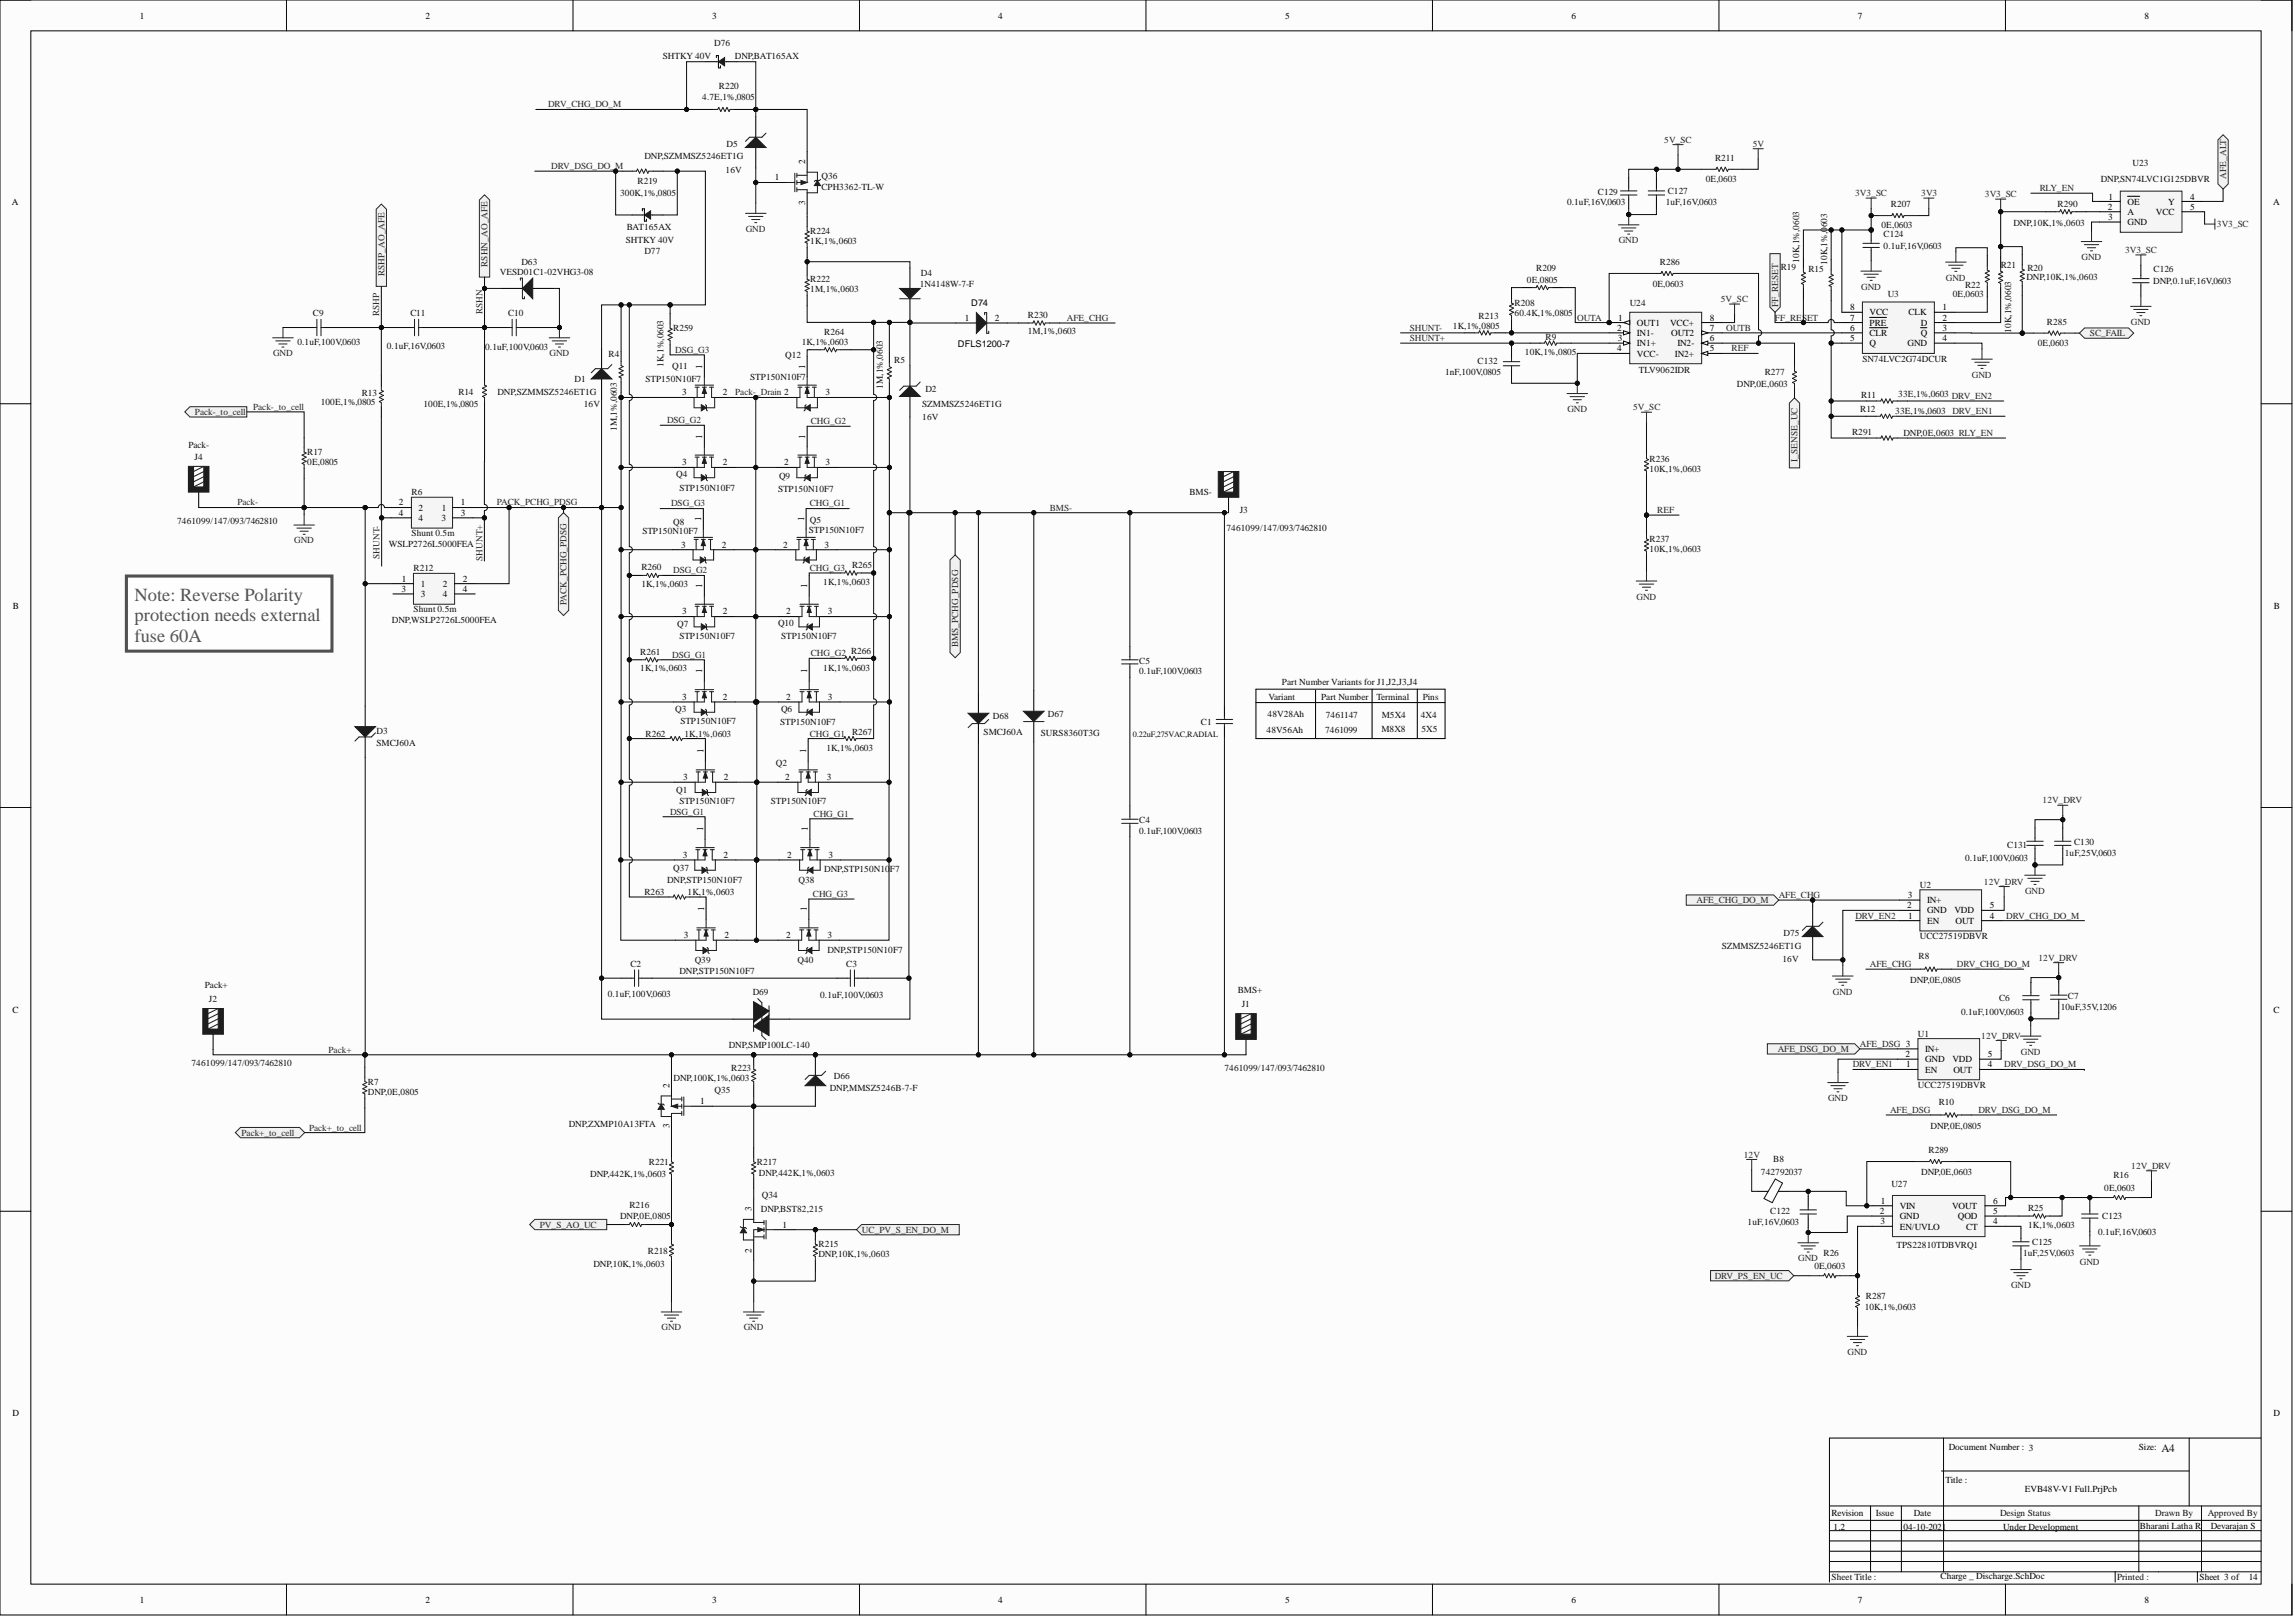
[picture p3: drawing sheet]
<svg xmlns="http://www.w3.org/2000/svg" width="566mm" height="399mm" viewBox="0 0 566 399" stroke-linecap="round" stroke-linejoin="round" font-family="sans-serif">
<defs><g id="words">
<g font-size="4.6" fill="#535353">
<text x="33.2" y="148.1">Note: Reverse Polarity</text>
<text x="33.2" y="153.2">protection needs external</text>
<text x="33.2" y="158.3">fuse 60A</text>
</g>
<text font-size="2.8" fill="#0e0e0e" x="533.3" y="358.1">A4</text>
<g font-size="2.3">
<text x="34.5" y="4.6">1</text>
<text x="105" y="4.6">2</text>
<text x="175.7" y="4.6">3</text>
<text x="246.3" y="4.6">4</text>
<text x="317" y="4.6">5</text>
<text x="387.7" y="4.6">6</text>
<text x="458.4" y="4.6">7</text>
<text x="529.1" y="4.6">8</text>
<text x="198.6" y="40.4" transform="rotate(-90 198.6 40.4)">2</text>
<text x="191.2" y="44.5">1</text>
<text x="3" y="50.6">A</text>
<text x="198.6" y="50.5" transform="rotate(-90 198.6 50.5)">3</text>
<text x="520.1" y="51.7">2</text>
<text x="520.2" y="49.2">1</text>
<text x="524.9" y="50.5">OE</text>
<text x="524.9" y="53">A</text>
<text x="531.9" y="53">VCC</text>
<text x="534.9" y="50.5">Y</text>
<text x="540.4" y="49.2">4</text>
<text x="540.4" y="51.7">5</text>
<text x="560.8" y="50.6">A</text>
<text x="520.2" y="54.3">3</text>
<text x="524.9" y="55.6">GND</text>
<text x="239.6" y="75.3">D74</text>
<text x="456.4" y="76.5">8</text>
<text x="461.2" y="77.8">VCC</text>
<text x="470.9" y="77.8">CLK</text>
<text x="479.2" y="76.5">1</text>
<text x="238" y="79.1">1</text>
<text x="245.5" y="79.1">2</text>
<text x="398.9" y="81.6">2</text>
<text x="399.2" y="79.1">1</text>
<text x="403.8" y="80.3">OUT1</text>
<text x="403.8" y="82.9">IN1-</text>
<text x="412" y="80.3">VCC+</text>
<text x="412.3" y="82.9">OUT2</text>
<text x="421.9" y="79.1">8</text>
<text x="421.9" y="81.6">7</text>
<text x="456.4" y="79.1">7</text>
<text x="456.4" y="81.6">6</text>
<text x="461.2" y="80.3">PRE</text>
<text x="461.2" y="82.9">CLR</text>
<text x="473.9" y="80.3">D</text>
<text x="473.9" y="82.9">Q</text>
<text x="479.2" y="79.1">2</text>
<text x="479.2" y="81.6">3</text>
<text x="236.3" y="85.5">DFLS1200-7</text>
<text x="398.9" y="86.7">4</text>
<text x="399.1" y="84.1">3</text>
<text x="403.8" y="85.4">IN1+</text>
<text x="403.8" y="87.9">VCC-</text>
<text x="413.2" y="87.9">IN2+</text>
<text x="413.8" y="85.4">IN2-</text>
<text x="421.9" y="84.1">6</text>
<text x="421.9" y="86.7">5</text>
<text x="456.4" y="84.1">5</text>
<text x="461.2" y="85.4">Q</text>
<text x="470.6" y="85.4">GND</text>
<text x="479.2" y="84.1">4</text>
<text x="173.3" y="90.9" transform="rotate(-90 173.3 90.9)">1</text>
<text x="198.6" y="90.9" transform="rotate(-90 198.6 90.9)">1</text>
<text x="168.3" y="97.5">3</text>
<text x="178.3" y="97.5">2</text>
<text x="203.7" y="97.5">3</text>
<text x="173.3" y="108.1" transform="rotate(-90 173.3 108.1)">1</text>
<text x="198.6" y="108.1" transform="rotate(-90 198.6 108.1)">1</text>
<text x="168.3" y="114.7">3</text>
<text x="178.3" y="114.7">2</text>
<text x="193.5" y="114.7">2</text>
<text x="203.7" y="114.7">3</text>
<text x="98.4" y="124.6">2</text>
<text x="103.3" y="125.9">2</text>
<text x="109" y="125.9">1</text>
<text x="113.7" y="124.6">1</text>
<text x="98.4" y="127.2">4</text>
<text x="103.3" y="128.4">4</text>
<text x="108.9" y="128.4">3</text>
<text x="113.7" y="127.2">3</text>
<text x="173" y="128.4" transform="rotate(-90 173 128.4)">1</text>
<text x="198.4" y="128.4" transform="rotate(-90 198.4 128.4)">1</text>
<text x="168" y="135">3</text>
<text x="178.1" y="135">2</text>
<text x="193.2" y="135">2</text>
<text x="203.4" y="135">3</text>
<text x="99.1" y="143.4">1</text>
<text x="114.2" y="143.4">2</text>
<text x="99.1" y="145.9">3</text>
<text x="103.8" y="144.7">1</text>
<text x="103.8" y="147.2">3</text>
<text x="109.3" y="144.7">2</text>
<text x="109.3" y="147.2">4</text>
<text x="114.2" y="145.9">4</text>
<text x="173.3" y="144.9" transform="rotate(-90 173.3 144.9)">1</text>
<text x="199.1" y="144.9" transform="rotate(-90 199.1 144.9)">1</text>
<text x="3.1" y="150.1">B</text>
<text x="168.3" y="151.5">3</text>
<text x="178.3" y="151.5">2</text>
<text x="194" y="151.5">2</text>
<text x="204.2" y="151.5">3</text>
<text x="561" y="150.1">B</text>
<text x="173.3" y="166" transform="rotate(-90 173.3 166)">1</text>
<text x="199.1" y="166" transform="rotate(-90 199.1 166)">1</text>
<text x="168.3" y="172.6">3</text>
<text x="178.3" y="172.6">2</text>
<text x="194" y="172.6">2</text>
<text x="204.2" y="172.6">3</text>
<text x="173.5" y="185.8" transform="rotate(-90 173.5 185.8)">1</text>
<text x="198.9" y="185.8" transform="rotate(-90 198.9 185.8)">1</text>
<text x="168.5" y="192.4">3</text>
<text x="178.6" y="192.4">2</text>
<text x="193.7" y="192.4">2</text>
<text x="204" y="192.4">3</text>
<text x="173.4" y="205" transform="rotate(-90 173.4 205)">1</text>
<text x="199.3" y="205" transform="rotate(-90 199.3 205)">1</text>
<text x="168.5" y="211.6">3</text>
<text x="178.5" y="211.6">2</text>
<text x="194.2" y="211.6">2</text>
<text x="204.4" y="211.6">3</text>
<text x="470.7" y="221.4">3</text>
<text x="173.7" y="224.7" transform="rotate(-90 173.7 224.7)">1</text>
<text x="199.1" y="224.7" transform="rotate(-90 199.1 224.7)">1</text>
<text x="470.5" y="224">2</text>
<text x="470.8" y="226.5">1</text>
<text x="475.4" y="227.8">EN</text>
<text x="475.4" y="225.3">GND</text>
<text x="475.4" y="222.7">IN+</text>
<text x="482.2" y="225.3">VDD</text>
<text x="482.5" y="227.8">OUT</text>
<text x="490.9" y="226.5">4</text>
<text x="490.9" y="224">5</text>
<text x="168.7" y="231.3">3</text>
<text x="178.8" y="231.3">2</text>
<text x="194" y="231.3">2</text>
<text x="204.1" y="231.3">3</text>
<text x="3" y="249.7">C</text>
<text x="560.9" y="249.7">C</text>
<text x="470.1" y="260.7">2</text>
<text x="470.3" y="263.2">1</text>
<text x="474.9" y="261.9">GND</text>
<text x="474.9" y="259.4">IN+</text>
<text x="481.7" y="261.9">VDD</text>
<text x="490.4" y="263.2">4</text>
<text x="490.4" y="260.7">5</text>
<text x="165.2" y="268.2" transform="rotate(-90 165.2 268.2)">2</text>
<text x="474.9" y="264.5">EN</text>
<text x="481.9" y="264.5">OUT</text>
<text x="172.8" y="272.3">1</text>
<text x="165.2" y="278.3" transform="rotate(-90 165.2 278.3)">3</text>
<text x="185.4" y="298.6" transform="rotate(-90 185.4 298.6)">3</text>
<text x="463.8" y="299.4">2</text>
<text x="464" y="296.9">1</text>
<text x="468.7" y="298.1">VIN</text>
<text x="481.6" y="298.1">VOUT</text>
<text x="491.8" y="296.9">6</text>
<text x="491.8" y="299.4">5</text>
<text x="193" y="302.7">1</text>
<text x="463.9" y="301.9">3</text>
<text x="468.7" y="300.7">GND</text>
<text x="468.7" y="303.2">EN/UVLO</text>
<text x="483" y="300.7">QOD</text>
<text x="485.1" y="303.2">CT</text>
<text x="491.8" y="301.9">4</text>
<text x="185.4" y="308.9" transform="rotate(-90 185.4 308.9)">2</text>
<text x="3" y="349.2">D</text>
<text x="560.9" y="349.2">D</text>
<text x="480.8" y="357.7">Document Number : 3</text>
<text x="527.7" y="357.7">Size:</text>
<text x="480" y="365.8">Title :</text>
<text x="499.5" y="367.8">EVB48V-V1 Full.PrjPcb</text>
<text x="451.9" y="373.9">Revision</text>
<text x="452.4" y="377.2">1.2</text>
<text x="469.6" y="377.2">04-10-2021</text>
<text x="472.1" y="373.9">Date</text>
<text x="494.2" y="377.2">Under Development</text>
<text x="527.9" y="376.9">Bharani Latha R</text>
<text x="545.4" y="376.9">Devarajan S</text>
<text x="478.7" y="389.4">Charge _ Discharge.SchDoc</text>
<text x="542.6" y="389.6">Sheet 3 of</text>
<text x="554.8" y="389.6">14</text>
<text x="34.5" y="395.2">1</text>
<text x="105" y="395.2">2</text>
<text x="175.7" y="395.2">3</text>
<text x="246.3" y="395.2">4</text>
<text x="317" y="395.2">5</text>
<text x="387.7" y="395.2">6</text>
<text x="458.4" y="395.2">7</text>
<text x="529.1" y="395.2">8</text>
</g>
<g font-size="2.3" fill="#0e0e0e">
<text x="176.2" y="11.4">D76</text>
<text x="163.6" y="14.5">SHTKY 40V</text>
<text x="181.3" y="14.5">DNP,BAT165AX</text>
<text x="177.3" y="21.9">R220</text>
<text x="173.3" y="24.7">4.7E,1%,0805</text>
<text x="159" y="39.3">DNP,SZMMSZ5246ET1G</text>
<text x="179.3" y="36.3">D5</text>
<text x="423.1" y="39.7">R211</text>
<text x="526.2" y="40.8">U23</text>
<text x="157.3" y="45.5">R219</text>
<text x="179" y="42.6">16V</text>
<text x="202.7" y="46.8">CPH3362-TL-W</text>
<text x="202.7" y="44.2">Q36</text>
<text x="411.5" y="47.9">C127</text>
<text x="420.8" y="44.8">0E,0603</text>
<text x="518.3" y="44.9">DNP,SN74LVC1G125DBVR</text>
<text x="153" y="48.3">300K,1%,0805</text>
<text x="386.6" y="50.6">0.1uF,16V,0603</text>
<text x="394.2" y="48.1">C129</text>
<text x="410.9" y="50.6">1uF,16V,0603</text>
<text x="466.5" y="51.2">R207</text>
<text x="507.6" y="51">R290</text>
<text x="154.4" y="59.9">SHTKY 40V</text>
<text x="154.7" y="56.8">BAT165AX</text>
<text x="199.9" y="57.7">R224</text>
<text x="464.2" y="56.2">0E,0603</text>
<text x="464.7" y="58.3">C124</text>
<text x="496.7" y="55.8">DNP,10K,1%,0603</text>
<text x="128.6" y="65.3">D63</text>
<text x="159" y="62.7">D77</text>
<text x="199.9" y="60.2">1K,1%,0603</text>
<text x="409.5" y="65.4">R286</text>
<text x="443.9" y="64.9" transform="rotate(-90 443.9 64.9)">10K,1%,0603</text>
<text x="450.8" y="65.4" transform="rotate(-90 450.8 65.4)">10K,1%,0603</text>
<text x="464.7" y="61.3">0.1uF,16V,0603</text>
<text x="123.3" y="67.8">VESD01C1-02VHG3-08</text>
<text x="199.9" y="69.6">R222</text>
<text x="226.9" y="70.8">1N4148W-7-F</text>
<text x="227.2" y="68">D4</text>
<text x="376.7" y="69.7">0E,0805</text>
<text x="379" y="66.9">R209</text>
<text x="407.7" y="70.8">0E,0603</text>
<text x="439.3" y="66.6">R19</text>
<text x="446.2" y="67.1">R15</text>
<text x="484.8" y="71">R22</text>
<text x="493.6" y="66.1">R21</text>
<text x="500" y="69.2">DNP,10K,1%,0603</text>
<text x="500.2" y="66.9">R20</text>
<text x="531.2" y="70">DNP,0.1uF,16V,0603</text>
<text x="531.3" y="67.1">C126</text>
<text x="77.2" y="78">C9</text>
<text x="101.3" y="78">C11</text>
<text x="125.3" y="78">C10</text>
<text x="199.9" y="72.1">1M,1%,0603</text>
<text x="373.7" y="75.5">R208</text>
<text x="402.1" y="75.5">U24</text>
<text x="465.7" y="73.3">U3</text>
<text x="481.8" y="73.3">0E,0603</text>
<text x="166.1" y="81.7">R259</text>
<text x="203.4" y="82.7">R264</text>
<text x="253.6" y="82.4">1M,1%,0603</text>
<text x="253.6" y="78.4">R230</text>
<text x="358.5" y="81.1">1K,1%,0805</text>
<text x="364.8" y="78.6">R213</text>
<text x="373.7" y="78">60.4K,1%,0805</text>
<text x="381.3" y="83.9">R9</text>
<text x="496.1" y="82.1" transform="rotate(-90 496.1 82.1)">10K,1%,0603</text>
<text x="505" y="80.2">R285</text>
<text x="73.4" y="85.1">0.1uF,100V,0603</text>
<text x="95.4" y="86.1">0.1uF,16V,0603</text>
<text x="119.7" y="86.2">0.1uF,100V,0603</text>
<text x="150.1" y="88">R4</text>
<text x="193.7" y="88.3">Q12</text>
<text x="197.8" y="85">1K,1%,0603</text>
<text x="220.6" y="89.5">R5</text>
<text x="364.5" y="89.7">C132</text>
<text x="376.2" y="87.4">10K,1%,0805</text>
<text x="459.5" y="89.2">SN74LVC2G74DCUR</text>
<text x="502.7" y="85.2">0E,0603</text>
<text x="141.7" y="94.1">D1</text>
<text x="159.2" y="94.1">STP150N10F7</text>
<text x="163.7" y="90.5" transform="rotate(-90 163.7 90.5)">1K,1%,0603</text>
<text x="165.8" y="91.1">Q11</text>
<text x="185.1" y="93.6">STP150N10F7</text>
<text x="217.8" y="95.9" transform="rotate(-90 217.8 95.9)">1M,1%,0603</text>
<text x="356.5" y="92.6">1nF,100V,0805</text>
<text x="404.4" y="92">TLV9062IDR</text>
<text x="428.5" y="95.4">DNP,0E,0603</text>
<text x="435.4" y="92.6">R277</text>
<text x="79.1" y="99.9">100E,1%,0805</text>
<text x="89.3" y="97.7">R13</text>
<text x="104.5" y="100.5">100E,1%,0805</text>
<text x="113.1" y="97.4">R14</text>
<text x="122.7" y="97.4">DNP,SZMMSZ5246ET1G</text>
<text x="144" y="100.5">16V</text>
<text x="227.5" y="100.3">SZMMSZ5246ET1G</text>
<text x="228.3" y="96.7">D2</text>
<text x="459" y="101.7">R12</text>
<text x="459.2" y="98.2">R11</text>
<text x="467.6" y="102">33E,1%,0603</text>
<text x="468.3" y="97.9">33E,1%,0603 DRV_EN2</text>
<text x="152.1" y="106.3" transform="rotate(-90 152.1 106.3)">1M,1%,0603</text>
<text x="227.5" y="103.6">16V</text>
<text x="456.9" y="107.3">R291</text>
<text x="469.6" y="107.6">DNP,0E,0603 RLY_EN</text>
<text x="46.5" y="110.4">Pack-</text>
<text x="48" y="113.5">J4</text>
<text x="75.8" y="112.2">R17</text>
<text x="407" y="113.9">R236</text>
<text x="75.8" y="114.7">0E,0805</text>
<text x="166.8" y="117.7">Q4</text>
<text x="192.2" y="118.2">Q9</text>
<text x="407" y="116.4">10K,1%,0603</text>
<text x="101.5" y="122.1">R6</text>
<text x="167.6" y="121">STP150N10F7</text>
<text x="192" y="121.3">STP150N10F7</text>
<text x="293.5" y="122.1">BMS-</text>
<text x="43.7" y="129.2">7461099/147/093/7462810</text>
<text x="158.5" y="131.7">STP150N10F7</text>
<text x="166.1" y="129.4">Q8</text>
<text x="199.6" y="131.4">STP150N10F7</text>
<text x="199.8" y="128.9">Q5</text>
<text x="302.6" y="131">7461099/147/093/7462810</text>
<text x="305.9" y="126.4">J3</text>
<text x="95.9" y="134.8">WSLP2726L5000FEA</text>
<text x="101.5" y="132.2">Shunt 0.5m</text>
<text x="407" y="136.2">10K,1%,0603</text>
<text x="407" y="133.7">R237</text>
<text x="102" y="140.9">R212</text>
<text x="158.2" y="140.6">R260</text>
<text x="210.2" y="140">R265</text>
<text x="158.2" y="144.7">1K,1%,0603</text>
<text x="203.1" y="144.3">1K,1%,0603</text>
<text x="96.7" y="153.6">DNP,WSLP2726L5000FEA</text>
<text x="102" y="151">Shunt 0.5m</text>
<text x="167.1" y="154.7">Q7</text>
<text x="192" y="154.5">Q10</text>
<text x="158" y="161.4">R261</text>
<text x="167.6" y="157.5">STP150N10F7</text>
<text x="192.7" y="157.5">STP150N10F7</text>
<text x="158" y="165.5">1K,1%,0603</text>
<text x="203.1" y="165.4">1K,1%,0603</text>
<text x="281" y="166.2">0.1uF,100V,0603</text>
<text x="281" y="163.7">C5</text>
<text x="313" y="172.6">Variant</text>
<text x="316.3" y="169">Part Number Variants for J1,J2,J3,J4</text>
<text x="325.9" y="172.6">Part Number</text>
<text x="339.6" y="172.6">Terminal</text>
<text x="351" y="172.6">Pins</text>
<text x="166.6" y="175.5">Q3</text>
<text x="167.9" y="178.6">STP150N10F7</text>
<text x="192.5" y="178.8">STP150N10F7</text>
<text x="192.7" y="175.5">Q6</text>
<text x="244.9" y="177.4">D68</text>
<text x="258.6" y="176.9">D67</text>
<text x="296.3" y="178.7">C1</text>
<text x="312.7" y="176.9">48V28Ah</text>
<text x="327.1" y="177.1">7461147</text>
<text x="340.9" y="177.1">M5X4</text>
<text x="350.5" y="177.1">4X4</text>
<text x="92.9" y="184">SMCJ60A</text>
<text x="92.9" y="180.9">D3</text>
<text x="159.2" y="181.6">R262</text>
<text x="168.9" y="181.6">1K,1%,0603</text>
<text x="203.9" y="185.2">1K,1%,0603</text>
<text x="210.2" y="181.4">R267</text>
<text x="242.7" y="181.2">SMCJ60A</text>
<text x="256.8" y="181.5">SURS8360T3G</text>
<text x="312.5" y="180.7">48V56Ah</text>
<text x="326.9" y="180.7">7461099</text>
<text x="340.8" y="180.6">M8X8</text>
<text x="350.7" y="180.6">5X5</text>
<text x="191.4" y="189">Q2</text>
<text x="166.8" y="195.6">Q1</text>
<text x="167.6" y="198.4">STP150N10F7</text>
<text x="190.2" y="198.4">STP150N10F7</text>
<text x="281" y="203">C4</text>
<text x="281" y="205.6">0.1uF,100V,0603</text>
<text x="495.2" y="209">C131</text>
<text x="511.7" y="208.3">C130</text>
<text x="166.1" y="214.9">Q37</text>
<text x="203.4" y="215.1">DNP,STP150N10</text>
<text x="219.6" y="215.1">F7</text>
<text x="484.8" y="212.3">0.1uF,100V,0603</text>
<text x="509.4" y="211">1uF,25V,0603</text>
<text x="159" y="220.7">R263</text>
<text x="164.6" y="217.6">DNP,STP150N10F7</text>
<text x="169.6" y="220.7">1K,1%,0603</text>
<text x="197" y="217.6">Q38</text>
<text x="473.7" y="218.9">U2</text>
<text x="424.8" y="234">SZMMSZ5246ET1G</text>
<text x="440" y="230.9">D75</text>
<text x="473.7" y="231.6">UCC27519DBVR</text>
<text x="155.5" y="238.4">C2</text>
<text x="171.4" y="237.4">Q39</text>
<text x="196.8" y="237.4">Q40</text>
<text x="204.1" y="234.9">DNP,STP150N10F7</text>
<text x="208.8" y="238.4">C3</text>
<text x="439.8" y="237.3">16V</text>
<text x="473.3" y="236.5">R8</text>
<text x="50.5" y="243.6">Pack+</text>
<text x="149.9" y="245.8">0.1uF,100V,0603</text>
<text x="167.6" y="240.2">DNP,STP150N10F7</text>
<text x="185.7" y="245.5">D69</text>
<text x="305.4" y="244.9">BMS+</text>
<text x="471.3" y="242.5">DNP,0E,0805</text>
<text x="51.6" y="247.2">J2</text>
<text x="202.3" y="246.1">0.1uF,100V,0603</text>
<text x="306.4" y="248.4">J1</text>
<text x="483.8" y="250.4">0.1uF,100V,0603</text>
<text x="493.2" y="246.8">C6</text>
<text x="508.4" y="249.2">10uF,35V,1206</text>
<text x="510.2" y="246.4">C7</text>
<text x="473.2" y="255.6">U1</text>
<text x="47.2" y="262.9">7461099/147/093/7462810</text>
<text x="179.8" y="258.5">DNP,SMP100LC-140</text>
<text x="90.8" y="270">DNP,0E,0805</text>
<text x="90.8" y="267.4">R7</text>
<text x="166.2" y="266.7">DNP,100K,1%,0603</text>
<text x="176.3" y="269.5">Q35</text>
<text x="180.4" y="264.1">R223</text>
<text x="204.7" y="269">DNP,MMSZ5246B-7-F</text>
<text x="205.7" y="266.2">D66</text>
<text x="302.1" y="264.1">7461099/147/093/7462810</text>
<text x="473.2" y="268.3">UCC27519DBVR</text>
<text x="478.3" y="272.4">R10</text>
<text x="140.3" y="277.8">DNP,ZXMP10A13FTA</text>
<text x="476.3" y="278.4">DNP,0E,0805</text>
<text x="160.1" y="287.2">R221</text>
<text x="186.7" y="287.2">R217</text>
<text x="437.5" y="286.5">B8</text>
<text x="475.8" y="284.4">R289</text>
<text x="145.6" y="290.3">DNP,442K,1%,0603</text>
<text x="187.2" y="290">DNP,442K,1%,0603</text>
<text x="434.4" y="289.8">742792037</text>
<text x="466.6" y="292.8">U27</text>
<text x="474" y="289.8">DNP,0E,0603</text>
<text x="519.1" y="293.6">0E,0603</text>
<text x="521.4" y="290.5">R16</text>
<text x="155.3" y="297.9">R216</text>
<text x="187.7" y="298.9">DNP,BST82,215</text>
<text x="188" y="295.3">Q34</text>
<text x="436.7" y="299.4">C122</text>
<text x="500.4" y="298.6">R25</text>
<text x="153" y="300.7">DNP,0E,0805</text>
<text x="431.1" y="302.2">1uF,16V,0603</text>
<text x="500.4" y="302.7">1K,1%,0603</text>
<text x="517.6" y="304.5">0.1uF,16V,0603</text>
<text x="518.6" y="300.7">C123</text>
<text x="159.8" y="309.3">R218</text>
<text x="201.9" y="310.1">DNP,10K,1%,0603</text>
<text x="201.9" y="307.5">R215</text>
<text x="449.9" y="309.8">R26</text>
<text x="467.9" y="307.8">TPS22810TDBVRQ1</text>
<text x="499.1" y="309.8">1uF,25V,0603</text>
<text x="501.4" y="307">C125</text>
<text x="146.4" y="312.3">DNP,10K,1%,0603</text>
<text x="447.6" y="312.9">0E,0603</text>
<text x="460.1" y="323">10K,1%,0603</text>
<text x="460.3" y="320.2">R287</text>
</g>
<g font-size="2.3" fill="#262626">
<text x="135.2" y="26.5">DRV_CHG_DO_M</text>
<text x="410.6" y="35.2">5V_SC</text>
<text x="136" y="41.7">DRV_DSG_DO_M</text>
<text x="432.4" y="36.2">5V</text>
<text x="503.2" y="47.2">RLY_EN</text>
<text x="549.2" y="44.1" transform="rotate(-90 549.2 44.1)">AFE_ALT</text>
<text x="457.7" y="48.4">3V3_SC</text>
<text x="474" y="48.4">3V3</text>
<text x="489.7" y="48.6">3V3_SC</text>
<text x="184" y="57.2">GND</text>
<text x="546.9" y="56.1">3V3_SC</text>
<text x="120.3" y="65.8" transform="rotate(-90 120.3 65.8)">RSHN_AO_AFE</text>
<text x="399.4" y="60">GND</text>
<text x="513.6" y="64.2">GND</text>
<text x="524.3" y="62.4">3V3_SC</text>
<text x="94.8" y="68.1" transform="rotate(-90 94.8 68.1)">RSHP_AO_AFE</text>
<text x="459.2" y="71.4">GND</text>
<text x="480.1" y="69.2">GND</text>
<text x="93.6" y="78" transform="rotate(-90 93.6 78)">RSHP</text>
<text x="119" y="77.5" transform="rotate(-90 119 77.5)">RSHN</text>
<text x="424.6" y="74.5">5V_SC</text>
<text x="438.7" y="75.7" transform="rotate(-90 438.7 75.7)">FF_RESET</text>
<text x="263.2" y="79.1">AFE_CHG</text>
<text x="347.8" y="81.6">SHUNT-</text>
<text x="389.1" y="79.1">OUTA</text>
<text x="425.9" y="81.6">OUTB</text>
<text x="437.9" y="79.1">FF_RESET</text>
<text x="515.6" y="82.9">SC_FAIL</text>
<text x="525.7" y="80.2">GND</text>
<text x="67.4" y="87.9">GND</text>
<text x="135.6" y="87.9">GND</text>
<text x="166.6" y="87">DSG_G3</text>
<text x="347.8" y="84.1">SHUNT+</text>
<text x="427.2" y="86.7">REF</text>
<text x="486.5" y="93.2">GND</text>
<text x="62.5" y="101">Pack-_to_cell</text>
<text x="181.4" y="97.5">Pack-_Drain 2</text>
<text x="386.7" y="101.6">GND</text>
<text x="402.9" y="101.1">5V_SC</text>
<text x="48.1" y="102.3">Pack-_to_cell</text>
<text x="164.6" y="104.3">DSG_G2</text>
<text x="200.1" y="104.6">CHG_G2</text>
<text x="481.7" y="102.1">DRV_EN1</text>
<text x="443.5" y="113.8" transform="rotate(-90 443.5 113.8)">I_SENSE_UC</text>
<text x="58.6" y="124.6">Pack-</text>
<text x="122.6" y="124.6">PACK_PCHG_PDSG</text>
<text x="165.6" y="124.9">DSG_G3</text>
<text x="199.8" y="124.9">CHG_G1</text>
<text x="259" y="125.9">BMS-</text>
<text x="408.8" y="126.5">REF</text>
<text x="72.6" y="134">GND</text>
<text x="93.7" y="137.8" transform="rotate(-90 93.7 137.8)">SHUNT-</text>
<text x="119" y="138.3" transform="rotate(-90 119 138.3)">SHUNT+</text>
<text x="166.1" y="141.4">DSG_G2</text>
<text x="199.8" y="140.8">CHG_G3</text>
<text x="139.8" y="149.2" transform="rotate(-90 139.8 149.2)">PACK_PCHG_PDSG</text>
<text x="403.8" y="147.9">GND</text>
<text x="200.1" y="161.8">CHG_G2 R266</text>
<text x="236.4" y="159.6" transform="rotate(-90 236.4 159.6)">BMS_PCHG_PDSG</text>
<text x="165.8" y="162.2">DSG_G1</text>
<text x="199.8" y="181.6">CHG_G1</text>
<text x="165.3" y="200.9">DSG_G1</text>
<text x="200.7" y="201.4">CHG_G1</text>
<text x="503.9" y="198.1">12V_DRV</text>
<text x="200.6" y="221.2">CHG_G3</text>
<text x="438.8" y="221.4">AFE_CHG</text>
<text x="489.5" y="218.2">12V_DRV</text>
<text x="499.6" y="220.4">GND</text>
<text x="418.6" y="222.7">AFE_CHG_DO_M</text>
<text x="457.8" y="226.5">DRV_EN2</text>
<text x="495" y="226.5">DRV_CHG_DO_M</text>
<text x="461.3" y="238.4">AFE_CHG</text>
<text x="482.8" y="238.4">DRV_CHG_DO_M</text>
<text x="502.9" y="236.9">12V_DRV</text>
<text x="452.2" y="245.3">GND</text>
<text x="488.8" y="256.1">12V_DRV</text>
<text x="81.1" y="259.6">Pack+</text>
<text x="438.6" y="259.4">AFE_DSG_DO_M</text>
<text x="457.1" y="263.2">DRV_EN1</text>
<text x="458.9" y="258.1">AFE_DSG 3</text>
<text x="494.5" y="263.2">DRV_DSG_DO_M</text>
<text x="498.6" y="260.1">GND</text>
<text x="451" y="271.5">GND</text>
<text x="466.3" y="274.5">AFE_DSG</text>
<text x="488.1" y="274.5">DRV_DSG_DO_M</text>
<text x="59.6" y="280">Pack+_to_cell</text>
<text x="76.2" y="278.8">Pack+_to_cell</text>
<text x="430.2" y="285.5">12V</text>
<text x="525.8" y="288.2">12V_DRV</text>
<text x="133.2" y="302.7">PV_S_AO_UC</text>
<text x="212.7" y="304">UC_PV_S_EN_DO_M</text>
<text x="443.7" y="311.1">GND</text>
<text x="513.1" y="311.8">GND</text>
<text x="423" y="315.4">DRV_PS_EN_UC</text>
<text x="496.1" y="317.7">GND</text>
<text x="163.2" y="328.1">GND</text>
<text x="183.5" y="328.1">GND</text>
<text x="455.8" y="334.2">GND</text>
</g>
<text font-size="2.3" fill="#0a0a0a" x="462.8" y="373.9">Issue</text>
<g font-size="2.3" fill="#0f0f0f">
<text x="493.4" y="373.9">Design Status</text>
<text x="531.7" y="373.9">Drawn By</text>
<text x="544.7" y="373.9">Approved By</text>
<text x="451.9" y="389.6">Sheet Title :</text>
<text x="522.3" y="389.6">Printed :</text>
</g>
<text font-size="2" fill="#0e0e0e" x="279.5" y="181.8">0.22uF,275VAC,RADIAL</text>
</g></defs>
<path d="M0 0h565.5v398.3h-565.5z" fill-rule="evenodd" fill="#fcfcfc"/>
<path d="M0 0h565.5v398.3h-565.5z" fill="none" stroke="#000" stroke-width=".25"/>
<path d="M7.6 7.6h550.2v383h-550.2z" fill-rule="evenodd" fill="#fcfcfc"/>
<g fill="none" stroke="#000" stroke-width=".25">
<path d="M0 0h7.6M70.7 0v7.6M141.4 0v7.6M212 0v7.6M282.7 0v7.6M353.4 0v7.6M424.1 0v7.6M494.8 0v7.6M557.8 0h7.7v7.6M7.6 7.6h550.2v383h-550.2zM0 99.6h7.6M94.1 92.7v2.5"/>
<path d="M557.8 99.6h7.7M94.1 100.3v2.5M0 199.1h7.6M557.8 199.1h7.7M0 298.7h7.6M557.8 298.7h7.7M479.5 354.6v33M540.1 354.6v16.8M557.8 354.6h-106.4v35.5M451.4 371.4h106.4M451.4 380h106.4M451.4 374.9h106.4"/>
<path d="M451.4 377.5h106.4M461.5 371.4v16.2M469.1 371.4v16.2M479 362.7h61.1M527.7 371.4v16.2M543.1 371.4v16.2M70.7 390.6v7.7M141.4 390.6v7.7M212 390.6v7.7M282.7 390.6v7.7M353.4 390.6v7.7M424.1 390.6v7.7"/>
<path d="M451.4 387.6h106.4M451.4 385.1h106.4M451.4 382.5h106.4M494.8 390.6v7.7M521.8 387.6v2.5M542.1 387.6v2.5M565.5 390.6v7.7"/>
</g>
<path d="M94.1 95.2v1l.5 .3-1 .5 1 .5-1 .5 1 .5-1 .5 .5 .3v1" fill="none" stroke="#1c1c1c" stroke-width=".25"/>
<path d="M67.3 83.3h5M68 84.1h3.6M68.8 84.8h2M69.6 85.6h.5M69.8 80.8v2.5M135.5 83.3h5.1M136.2 84.1h3.6M137 84.8h2M137.8 85.6h.5M138 80.8v2.5" fill="none" stroke="#262626" stroke-width=".25"/>
<circle cx="138" cy="80.8" r=".51" fill="#0e0e0e"/>
<circle cx="138" cy="80.8" r=".51" fill="none" stroke="#0e0e0e" stroke-width=".25"/>
<path d="M72.5 129.5h5.1M73.3 130.2h3.5M74 131h2M74.8 131.8h.5M75 126.9v2.6" fill="none" stroke="#262626" stroke-width=".25"/>
<path d="M119.5 48l1.3 1.3v19h-2.5v-19z" fill-rule="evenodd" fill="#f0f0f0"/>
<path d="M119.5 48l1.3 1.3v19h-2.5v-19z" fill="none" stroke="#262626" stroke-width=".25"/>
<path d="M94.1 50.3l1.3 1.3v19h-2.6v-19z" fill-rule="evenodd" fill="#f0f0f0"/>
<path d="M94.1 50.3l1.3 1.3v19h-2.6v-19zM183.9 52.6h5.1M184.7 53.4h3.5M185.4 54.1h2.1M186.2 54.9h.5M186.5 50.1v2.5" fill="none" stroke="#262626" stroke-width=".25"/>
<path d="M139 126.4l1.3 1.3v22.8l-1.3 1.3-1.2-1.3v-22.8z" fill-rule="evenodd" fill="#f0f0f0"/>
<path d="M139 126.4l1.3 1.3v22.8l-1.3 1.3-1.2-1.3v-22.8z" fill="none" stroke="#262626" stroke-width=".25"/>
<path d="M235.6 136.8l1.3 1.3v22.8l-1.3 1.3-1.2-1.3v-22.8z" fill-rule="evenodd" fill="#f0f0f0"/>
<path d="M235.6 136.8l1.3 1.3v22.8l-1.3 1.3-1.2-1.3v-22.8z" fill="none" stroke="#262626" stroke-width=".25"/>
<path d="M199.1 53.4v2.5M199.1 61v2.5M199.1 65.3v2.5M199.1 72.9v2.5M119.5 91.4v2.6M119.5 99v2.6M153.2 86.6v2.5M153.2 94.2v2.5M219.4 86.9v2.5M219.4 94.5v2.5" fill="none" stroke="#000" stroke-width=".25"/>
<path d="M199.1 55.9v1l.5 .3-1 .5 1 .5-1 .5 1 .5-1 .5 .5 .3v1M199.1 67.8v1l.5 .3-1 .5 1 .5-1 .5 1 .5-1 .5 .5 .3v1M119.5 94v1l.5 .2-1 .5 1 .5-1 .5 1 .6-1 .5 .5 .2v1M153.2 89.1v1.1l.5 .2-1 .5 1 .5-1 .5 1 .5-1 .5 .5 .3v1M219.4 89.4v1l.5 .3-1 .5 1 .5-1 .5 1 .5-1 .5 .5 .3v1" fill="none" stroke="#1c1c1c" stroke-width=".25"/>
<path d="M46.9 100.3h14v2.5h-14l-1.3-1.2z" fill-rule="evenodd" fill="#f0f0f0"/>
<path d="M46.9 100.3h14v2.5h-14l-1.3-1.2z" fill="none" stroke="#262626" stroke-width=".25"/>
<path d="M99 80.8h2.5M104 80.8h2.6M90.1 174.1v5.1M90.1 181.7v5.1" fill="none" stroke="#000" stroke-width=".25"/>
<path d="M102.3 78.7v4.1M103.3 78.7v4.1M101.5 80.8h.8M103.3 80.8h.7" fill="none" stroke="#1c1c1c" stroke-width=".25"/>
<path d="M87.6 179.2h5l-2.5 2.5z" fill="#1c1c1c"/>
<path d="M87.6 179.2h5l-2.5 2.5zM92.6 180.7l-1 1h-3l-1 1" fill="none" stroke="#1c1c1c" stroke-width=".25"/>
<path d="M241.4 170.8v5.1M241.4 178.4v5.1" fill="none" stroke="#000" stroke-width=".25"/>
<path d="M238.9 175.9h5l-2.5 2.5z" fill="#1c1c1c"/>
<path d="M238.9 175.9h5l-2.5 2.5zM243.9 177.4l-1 1h-3l-1 1" fill="none" stroke="#1c1c1c" stroke-width=".25"/>
<path d="M224.5 66.1v5M224.5 73.7v5" fill="none" stroke="#000" stroke-width=".25"/>
<path d="M222 71.1h5l-2.5 2.6z" fill="#1c1c1c"/>
<path d="M222 71.1h5l-2.5 2.6zM222 73.7h5" fill="none" stroke="#1c1c1c" stroke-width=".25"/>
<path d="M255 170.3v5.1M255 177.9v5.1" fill="none" stroke="#000" stroke-width=".25"/>
<path d="M252.5 175.4h5.1l-2.6 2.5z" fill="#1c1c1c"/>
<g fill="none" stroke="#1c1c1c" stroke-width=".25">
<path d="M78.2 78.7v4.1M79.2 78.7v4.1M126.4 78.7v4.1M127.4 78.7v4.1M77.4 80.8h.8M79.2 80.8h.8M125.6 80.8h.8M127.4 80.8h.7M171.5 170.6h1M171.5 170.1h4.6M172 170.6v2.5M173.3 170.6h1"/>
<path d="M173.8 168v2.1M173.8 170.6v2.5h-2.6M175 170.6h1.1M175.6 170.6v2.5M252.5 175.4h5.1l-2.6 2.5zM252.5 177.9h5.1M276.7 162.7h4.1M276.7 163.7h4.1M278.8 161.9v.8M278.8 163.7v.8M276.7 202h4.1M276.7 203h4.1"/>
<path d="M278.8 201.3v.7M278.8 203v.8M156.5 239.2v4M157.6 239.2v4M209.8 239.2v4M210.8 239.2v4M155.8 241.2h.7M157.6 241.2h.7M209 241.2h.8M210.8 241.2h.8"/>
</g>
<g fill="none" stroke="#000" stroke-width=".25">
<path d="M74.9 80.8h2.5M80 80.8h2.5M123.1 80.8h2.5M128.1 80.8h2.6M278.8 159.4v2.5M166.2 173.1h5M173.8 163v5M176.3 173.1h5.1M278.8 164.5v2.5M278.8 198.7v2.6M278.8 203.8v2.5M153.3 241.2h2.5"/>
<path d="M158.3 241.2h2.6M206.5 241.2h2.5M211.6 241.2h2.5"/>
</g>
<path d="M173.8 170.6l.5 1.5h-1z" fill="#1c1c1c"/>
<path d="M171.2 173.1v2.5h1.8M173.8 170.6l.5 1.5h-1zM175.6 173.1h.7v2.5h-2" fill="none" stroke="#1c1c1c" stroke-width=".25"/>
<path d="M173 174.9l1.3 .7-1.3 .8z" fill="#1c1c1c"/>
<path d="M173 174.9l1.3 .7-1.3 .8zM174 174.9l.3 .2v1l.2 .3M197.4 170.1h4.5M197.4 170.6h1M197.9 170.6v2.5M199.1 170.6h1M199.6 168v2.1M199.6 170.6v2.5h2.6M200.9 170.6h1M201.4 170.6v2.5" fill="none" stroke="#1c1c1c" stroke-width=".25"/>
<path d="M192 173.1h5.1M199.6 163v5M202.2 173.1h5" fill="none" stroke="#000" stroke-width=".25"/>
<path d="M199.6 170.6l.5 1.5h-1z" fill="#1c1c1c"/>
<path d="M197.9 173.1h-.8v2.5h2M199.6 170.6l.5 1.5h-1zM202.2 173.1v2.5h-1.8" fill="none" stroke="#1c1c1c" stroke-width=".25"/>
<path d="M199.1 175.6l1.3-.7v1.5z" fill="#1c1c1c"/>
<path d="M199.1 175.6l1.3-.7v1.5zM199.4 174.9l-.3 .2v1l-.2 .3M171.7 189.8h4.6M171.7 190.4h1.1M172.3 190.4v2.5M173.5 190.4h1M174 187.8v2M174 190.4v2.5h-2.5M175.3 190.4h1M175.8 190.4v2.5" fill="none" stroke="#1c1c1c" stroke-width=".25"/>
<path d="M166.4 192.9h5.1M174 182.7v5.1M176.6 192.9h5" fill="none" stroke="#000" stroke-width=".25"/>
<path d="M174 190.4l.5 1.5h-1z" fill="#1c1c1c"/>
<path d="M171.5 192.9v2.5h1.8M174 190.4l.5 1.5h-1zM175.8 192.9h.8v2.5h-2.1" fill="none" stroke="#1c1c1c" stroke-width=".25"/>
<path d="M173.3 194.7l1.2 .7-1.2 .8z" fill="#1c1c1c"/>
<path d="M173.3 194.7l1.2 .7-1.2 .8zM174.3 194.7l.2 .2v1l.3 .3M197.1 189.8h4.6M197.1 190.4h1M197.6 190.4v2.5M198.9 190.4h1M199.4 187.8v2M199.4 190.4v2.5h2.5M200.7 190.4h1M201.2 190.4v2.5" fill="none" stroke="#1c1c1c" stroke-width=".25"/>
<path d="M191.8 192.9h5.1M199.4 182.7v5.1M201.9 192.9h5.1" fill="none" stroke="#000" stroke-width=".25"/>
<path d="M199.4 190.4l.5 1.5h-1z" fill="#1c1c1c"/>
<path d="M197.6 192.9h-.7v2.5h2M199.4 190.4l.5 1.5h-1zM201.9 192.9v2.5h-1.8" fill="none" stroke="#1c1c1c" stroke-width=".25"/>
<path d="M198.9 195.4l1.2-.7v1.5z" fill="#1c1c1c"/>
<path d="M171.5 149.5h1M171.5 149h4.6M172 149.5v2.5M173.3 149.5h1M173.8 147v2M173.8 149.5v2.5h-2.6M175 149.5h1.1M175.6 149.5v2.5M198.9 195.4l1.2-.7v1.5zM199.1 194.7l-.2 .2v1l-.3 .3" fill="none" stroke="#1c1c1c" stroke-width=".25"/>
<path d="M166.2 152h5M173.8 141.9v5.1M176.3 152h5.1" fill="none" stroke="#000" stroke-width=".25"/>
<path d="M173.8 149.5l.5 1.5h-1z" fill="#1c1c1c"/>
<path d="M171.2 152v2.6h1.8M173.8 149.5l.5 1.5h-1zM175.6 152h.7v2.6h-2" fill="none" stroke="#1c1c1c" stroke-width=".25"/>
<path d="M173 153.8l1.3 .8-1.3 .7z" fill="#1c1c1c"/>
<path d="M173 153.8l1.3 .8-1.3 .7zM174 153.8l.3 .3v1l.2 .2M197.4 149h4.5M197.4 149.5h1M197.9 149.5v2.5M199.1 149.5h1M199.6 147v2M199.6 149.5v2.5h2.6M200.9 149.5h1M201.4 149.5v2.5" fill="none" stroke="#1c1c1c" stroke-width=".25"/>
<path d="M192 152h5.1M199.6 141.9v5.1M202.2 152h5" fill="none" stroke="#000" stroke-width=".25"/>
<path d="M199.6 149.5l.5 1.5h-1z" fill="#1c1c1c"/>
<path d="M197.9 152h-.8v2.6h2M199.6 149.5l.5 1.5h-1zM202.2 152v2.6h-1.8" fill="none" stroke="#1c1c1c" stroke-width=".25"/>
<path d="M199.1 154.6l1.3-.8v1.5z" fill="#1c1c1c"/>
<path d="M199.1 154.6l1.3-.8v1.5zM199.4 153.8l-.3 .3v1l-.2 .2" fill="none" stroke="#1c1c1c" stroke-width=".25"/>
<path d="M59.3 278h14.6l1.3 1.3-1.3 1.3h-14.6l-1.2-1.3z" fill-rule="evenodd" fill="#f0f0f0"/>
<path d="M59.3 278h14.6l1.3 1.3-1.3 1.3h-14.6l-1.2-1.3z" fill="none" stroke="#262626" stroke-width=".25"/>
<circle cx="397" cy="79.5" r=".51" fill="#0e0e0e"/>
<circle cx="397" cy="79.5" r=".51" fill="none" stroke="#0e0e0e" stroke-width=".25"/>
<path d="M402.1 77h17.7v12.7h-17.7z" fill-rule="evenodd" fill="#f5f5f5"/>
<path d="M402.1 77h17.7v12.7h-17.7z" fill="none" stroke="#262626" stroke-width=".25"/>
<path d="M397 79.5h5.1" fill="none" stroke="#000" stroke-width=".25"/>
<path d="M400.6 79.5l1.5-.5v1.1z" fill="#fbfbfb"/>
<path d="M400.6 79.5l1.5-.5v1.1z" fill="none" stroke="#000" stroke-width=".25"/>
<circle cx="397" cy="79.5" r=".51" fill="#0e0e0e"/>
<circle cx="397" cy="79.5" r=".51" fill="none" stroke="#0e0e0e" stroke-width=".25"/>
<path d="M397 82.1h5.1" fill="none" stroke="#000" stroke-width=".25"/>
<path d="M400.6 81.6l1.5 .5-1.5 .5z" fill="#fbfbfb"/>
<path d="M397 84.6h5.1M400.6 81.6l1.5 .5-1.5 .5z" fill="none" stroke="#000" stroke-width=".25"/>
<path d="M400.6 84.1l1.5 .5-1.5 .5z" fill="#fbfbfb"/>
<path d="M419.8 79.5h5.1M397 87.2h5.1M400.6 84.1l1.5 .5-1.5 .5zM419.8 82.1h5.1" fill="none" stroke="#000" stroke-width=".25"/>
<path d="M419.8 81.6l1.5 .5-1.5 .5z" fill="#fbfbfb"/>
<path d="M419.8 81.6l1.5 .5-1.5 .5zM419.8 84.6h5.1" fill="none" stroke="#000" stroke-width=".25"/>
<path d="M419.8 84.6l1.5-.5v1z" fill="#fbfbfb"/>
<path d="M419.8 84.6l1.5-.5v1zM419.8 87.2h5.1" fill="none" stroke="#000" stroke-width=".25"/>
<path d="M419.8 87.2l1.5-.6v1.1z" fill="#fbfbfb"/>
<path d="M361.2 82.1h2.6M368.9 82.1h2.5M372.9 85.9v2.5M372.9 91v2.5M377.5 84.6h2.5M385.1 84.6h2.5M419.8 87.2l1.5-.6v1.1z" fill="none" stroke="#000" stroke-width=".25"/>
<path d="M363.8 82.1h1l.3-.5 .5 1 .5-1 .5 1 .5-1 .5 1 .2-.5h1.1M370.9 89.2h4M370.9 90.2h4M372.9 88.4v.8M372.9 90.2v.8M380 84.6h1l.3-.5 .5 1 .5-1 .5 1 .5-1 .5 1 .3-.5h1" fill="none" stroke="#1c1c1c" stroke-width=".25"/>
<path d="M386.6 97h5.1M387.4 97.8h3.5M388.1 98.6h2.1M388.9 99.3h.5M389.1 94.5v2.5" fill="none" stroke="#262626" stroke-width=".25"/>
<circle cx="389.1" cy="94.5" r=".51" fill="#0e0e0e"/>
<circle cx="389.1" cy="94.5" r=".51" fill="none" stroke="#0e0e0e" stroke-width=".25"/>
<path d="M372.9 71.2v2.5M372.9 78.8v2.5M375.4 70.9h2.6M383.1 70.9h2.5M49 121.4v3.8M309.9 173.3h46.6M324.6 170.2v11.9M338.5 170v12.1" fill="none" stroke="#000" stroke-width=".25"/>
<path d="M372.9 73.7v1l.5 .3-1 .5 1 .5-1 .5 1 .5-1 .5 .5 .3v1M378 70.9h1l.3-.5 .5 1 .5-1 .5 1 .5-1 .5 1 .2-.5h1.1" fill="none" stroke="#1c1c1c" stroke-width=".25"/>
<path d="M46.5 115h1.2v5.1h2.6v-5.1h1.3v6.4h-5.1z" fill-rule="evenodd" fill="#1c1c1c"/>
<g fill="none" stroke="#1c1c1c" stroke-width=".25">
<path d="M399.8 48.1h4M399.8 47.1h4M401.8 46.3v.8M401.8 48.1v.8M406.6 48.1h4.1M406.6 47.1h4.1M408.7 46.3v.8M408.7 48.1v.8M46.5 115h1.2v5.1h2.6v-5.1h1.3v6.4h-5.1zM47.7 115h2.6l-2.6 1.3M50.3 116.3l-2.6 1.2M50.3 117.5l-2.6 1.3"/>
<path d="M50.3 118.8l-2.6 1.3"/>
</g>
<g fill="none" stroke="#262626" stroke-width=".25">
<path d="M412.7 35.7h2.6M414 35.7v2.5M399.3 55.4h5.1M400 56.2h3.6M400.8 57h2M401.6 57.7h.5M401.8 52.9v2.5M426.7 75h2.5M427.9 75v2.5M404.9 101.7h2.6M406.2 101.7v2.5M403.7 143.3h5.1"/>
<path d="M404.4 144h3.6M405.2 144.8h2M406 145.6h.5M406.2 140.7v2.6"/>
</g>
<path d="M401.8 43.8v2.5M401.8 48.9v2.5M408.7 43.8v2.5M408.7 48.9v2.5" fill="none" stroke="#000" stroke-width=".25"/>
<circle cx="401.8" cy="52.9" r=".51" fill="#0e0e0e"/>
<circle cx="401.8" cy="52.9" r=".51" fill="none" stroke="#0e0e0e" stroke-width=".25"/>
<path d="M459.5 74.5h17.7v12.7h-17.7z" fill-rule="evenodd" fill="#f5f5f5"/>
<path d="M460.4 48.9h2.5M461.6 48.9v2.5M459.5 74.5h17.7v12.7h-17.7z" fill="none" stroke="#262626" stroke-width=".25"/>
<path d="M454.4 77h5.1M454.4 79.5h5.1M461.3 78.3h4.1M477.2 77h5.1M477.2 79.5h5.1M454.4 82.1h5.1M454.4 84.6h5.1M461.3 80.8h4.4M473.8 80.8h1.6M477.2 82.1h5.1M477.2 84.6h5.1" fill="none" stroke="#000" stroke-width=".25"/>
<circle cx="461.6" cy="56.7" r=".51" fill="#0e0e0e"/>
<circle cx="461.6" cy="56.7" r=".51" fill="none" stroke="#0e0e0e" stroke-width=".25"/>
<path d="M461.6 56.7v2.6M461.6 61.8v2.5" fill="none" stroke="#000" stroke-width=".25"/>
<circle cx="461.6" cy="56.7" r=".51" fill="#0e0e0e"/>
<circle cx="461.6" cy="56.7" r=".51" fill="none" stroke="#0e0e0e" stroke-width=".25"/>
<path d="M461.6 59.3v.7M459.6 60h4.1M459.6 61h4.1M461.6 61v.8" fill="none" stroke="#1c1c1c" stroke-width=".25"/>
<path d="M459.1 66.9h5.1M459.9 67.6h3.5M460.6 68.4h2.1M461.4 69.1h.5M461.6 64.3v2.6" fill="none" stroke="#262626" stroke-width=".25"/>
<path d="M436.7 62.5h2.5v13.2l-1.3 1.3-1.2-1.3z" fill-rule="evenodd" fill="#f0f0f0"/>
<path d="M492.3 49.1h2.6M493.6 49.1v2.5M436.7 62.5h2.5v13.2l-1.3 1.3-1.2-1.3zM450.9 267h5.1M451.7 267.7h3.5M452.4 268.5h2.1M453.2 269.2h.5M453.5 264.4v2.6" fill="none" stroke="#262626" stroke-width=".25"/>
<path d="M490.3 63.1v2.5M490.3 70.7v2.5M493.6 63.3v2.5M493.6 70.9v2.6M498.9 62.8v2.5M498.9 70.4v2.5M460.5 98.9h2.5M468.1 98.9h2.5M460.4 102.6h2.5M468 102.6h2.5" fill="none" stroke="#000" stroke-width=".25"/>
<path d="M490.3 65.6v1l.5 .3-1 .5 1 .5-1 .5 1 .5-1 .5 .5 .3v1M493.6 65.8v1.1l.5 .2-1 .5 1 .5-1 .5 1 .5-1 .6 .5 .2v1M498.9 65.3v1.1l.5 .2-1 .5 1 .5-1 .5 1 .5-1 .5 .5 .3v1M463 98.9h1l.3-.5 .5 1 .5-1 .5 1 .5-1 .5 1 .3-.5h1M462.9 102.6h1l.3-.5 .5 1.1 .5-1.1 .5 1.1 .5-1.1 .5 1.1 .2-.6h1.1" fill="none" stroke="#1c1c1c" stroke-width=".25"/>
<path d="M514.3 80.9h10.8l1.3 1.2-1.3 1.3h-10.8l-1.3-1.3z" fill-rule="evenodd" fill="#f0f0f0"/>
<path d="M514.3 80.9h10.8l1.3 1.2-1.3 1.3h-10.8l-1.3-1.3z" fill="none" stroke="#262626" stroke-width=".25"/>
<path d="M416 220.7h21.6l1.2 1.3-1.2 1.2h-21.6z" fill-rule="evenodd" fill="#f0f0f0"/>
<path d="M416 220.7h21.6l1.2 1.3-1.2 1.2h-21.6z" fill="none" stroke="#262626" stroke-width=".25"/>
<path d="M436 257.4h21.6l1.3 1.3-1.3 1.2h-21.6z" fill-rule="evenodd" fill="#f0f0f0"/>
<path d="M499.5 215.8h5.1M500.3 216.6h3.5M501 217.3h2.1M501.8 218.1h.5M502.1 213.3v2.5M454.6 238.1v2.6M436 257.4h21.6l1.3 1.3-1.3 1.2h-21.6zM452.1 240.7h5.1M452.9 241.4h3.5M453.6 242.2h2.1M454.4 243h.5" fill="none" stroke="#262626" stroke-width=".25"/>
<path d="M508.9 204.2v2.5M508.9 209.2v2.6" fill="none" stroke="#000" stroke-width=".25"/>
<path d="M506.9 208.5h4M506.9 207.5h4M508.9 206.7v.8M508.9 208.5v.7" fill="none" stroke="#1c1c1c" stroke-width=".25"/>
<circle cx="502.1" cy="213.3" r=".51" fill="#0e0e0e"/>
<circle cx="502.1" cy="213.3" r=".51" fill="none" stroke="#0e0e0e" stroke-width=".25"/>
<path d="M75 107.9v2.6M75 115.5v2.6M471.3 239h2.6M478.9 239h2.6M180.9 251.3h5M189.7 251.3h5.1M90 263.1v2.6M90 270.8v2.5M476.3 275h2.5M483.9 275h2.5" fill="none" stroke="#000" stroke-width=".25"/>
<path d="M75 110.5v1l.5 .2-1 .5 1 .5-1 .5 1 .6-1 .5 .5 .2v1M473.9 239h1l.2-.5 .5 1 .5-1 .5 1 .6-1 .5 1 .2-.5h1M90 265.7v1l.5 .2-1 .6 1 .5-1 .5 1 .5-1 .5 .5 .2v1.1M478.8 275h1.1l.2-.6 .5 1.1 .5-1.1 .5 1.1 .5-1.1 .5 1.1 .3-.5h1" fill="none" stroke="#1c1c1c" stroke-width=".25"/>
<path d="M185.9 253.1l3.8-2.8v5.1z" fill="#1c1c1c"/>
<path d="M185.9 253.1l3.8-2.8v5.1zM186.9 246.2l1.1 1.1v8.1l1 1" fill="none" stroke="#1c1c1c" stroke-width=".25"/>
<path d="M185.9 247l3.8 2.3-3.8 2.8z" fill="#1c1c1c"/>
<path d="M185.9 247l3.8 2.3-3.8 2.8zM185.9 252.1v2.3M189.7 248v2.3" fill="none" stroke="#1c1c1c" stroke-width=".25"/>
<path d="M163.1 323.5h5.1M163.9 324.3h3.5M164.7 325h2M165.4 325.8h.5M165.7 321v2.5" fill="none" stroke="#262626" stroke-width=".25"/>
<path d="M131.9 300.7h17.8v2.5h-17.8l-1.2-1.2z" fill-rule="evenodd" fill="#f0f0f0"/>
<path d="M131.9 300.7h17.8v2.5h-17.8l-1.2-1.2z" fill="none" stroke="#262626" stroke-width=".25"/>
<path d="M212.6 302h24.1v2.5h-24.1l-1.3-1.3z" fill-rule="evenodd" fill="#f0f0f0"/>
<path d="M212.6 302h24.1v2.5h-24.1l-1.3-1.3zM183.4 323.5h5.1M184.2 324.3h3.5M184.9 325h2.1M185.7 325.8h.5M185.9 321v2.5" fill="none" stroke="#262626" stroke-width=".25"/>
<circle cx="201.2" cy="260.1" r=".51" fill="#0e0e0e"/>
<circle cx="201.2" cy="260.1" r=".51" fill="none" stroke="#0e0e0e" stroke-width=".25"/>
<path d="M201.2 260.1v5.1M201.2 267.7v5.1" fill="none" stroke="#000" stroke-width=".25"/>
<circle cx="201.2" cy="260.1" r=".51" fill="#0e0e0e"/>
<circle cx="201.2" cy="260.1" r=".51" fill="none" stroke="#0e0e0e" stroke-width=".25"/>
<path d="M201.2 265.2l2.5 2.5h-5.1z" fill="#1c1c1c"/>
<path d="M201.2 265.2l2.5 2.5h-5.1zM203.7 264.2l-1 1h-3.1l-1 1M165.7 285.5v1l.5 .2-1 .6 1 .5-1 .5 1 .5-1 .5 .5 .2v1.1" fill="none" stroke="#1c1c1c" stroke-width=".25"/>
<path d="M165.7 282.9v2.6M165.7 290.6v2.5" fill="none" stroke="#000" stroke-width=".25"/>
<circle cx="185.9" cy="260.1" r=".51" fill="#0e0e0e"/>
<circle cx="185.9" cy="260.1" r=".51" fill="none" stroke="#0e0e0e" stroke-width=".25"/>
<path d="M185.9 260.1v2.5" fill="none" stroke="#000" stroke-width=".25"/>
<circle cx="185.9" cy="260.1" r=".51" fill="#0e0e0e"/>
<circle cx="185.9" cy="260.1" r=".51" fill="none" stroke="#0e0e0e" stroke-width=".25"/>
<path d="M185.9 267.7v2.6M185.9 282.9v2.6M185.9 290.6v2.5M165.7 303.2v2.6M165.7 310.8v2.6" fill="none" stroke="#000" stroke-width=".25"/>
<path d="M185.9 262.6v1.1l.6 .2-1.1 .5 1.1 .5-1.1 .5 1.1 .5-1.1 .6 .5 .2v1M185.9 285.5v1l.6 .2-1.1 .6 1.1 .5-1.1 .5 1.1 .5-1.1 .5 .5 .2v1.1M165.7 305.8v1l.5 .2-1 .5 1 .6-1 .5 1 .5-1 .5 .5 .2v1" fill="none" stroke="#1c1c1c" stroke-width=".25"/>
<circle cx="201.2" cy="303.2" r=".51" fill="#0e0e0e"/>
<circle cx="201.2" cy="303.2" r=".51" fill="none" stroke="#0e0e0e" stroke-width=".25"/>
<path d="M201.2 303.2v2.6" fill="none" stroke="#000" stroke-width=".25"/>
<circle cx="201.2" cy="303.2" r=".51" fill="#0e0e0e"/>
<circle cx="201.2" cy="303.2" r=".51" fill="none" stroke="#0e0e0e" stroke-width=".25"/>
<path d="M502.1 204.2v2.5M502.1 209.2v2.6M501 242.2v2.6M501 247.3v2.5M201.2 310.8v2.6" fill="none" stroke="#000" stroke-width=".25"/>
<path d="M500 207.5h4.1M500 208.5h4.1M502.1 206.7v.8M502.1 208.5v.7M499 245.5h4.1M499 246.5h4.1M501 244.8v.7M501 246.5v.8M201.2 305.8v1l.5 .2-1 .5 1 .6-1 .5 1 .5-1 .5 .5 .2v1" fill="none" stroke="#1c1c1c" stroke-width=".25"/>
<path d="M507.6 198.6h2.6M508.9 198.6v2.5M493.2 218.6h2.5M494.5 218.6v2.6M506.6 237.4h2.6M507.9 237.4v2.5M492.4 256.6h2.6M493.7 256.6v2.5" fill="none" stroke="#262626" stroke-width=".25"/>
<path d="M473.7 219.4h15.2v10.2h-15.2z" fill-rule="evenodd" fill="#f5f5f5"/>
<path d="M473.7 219.4h15.2v10.2h-15.2z" fill="none" stroke="#262626" stroke-width=".25"/>
<path d="M468.6 227h5.1M468.6 224.5h5.1M468.6 222h5.1M488.9 227h5.1M488.9 224.5h5.1" fill="none" stroke="#000" stroke-width=".25"/>
<path d="M473.2 256.1h15.2v10.2h-15.2z" fill-rule="evenodd" fill="#f5f5f5"/>
<path d="M486.4 88.6h5.1M487.2 89.3h3.6M488 90.1h2M488.7 90.9h.5M489 86v2.6M473.2 256.1h15.2v10.2h-15.2z" fill="none" stroke="#262626" stroke-width=".25"/>
<g fill="none" stroke="#000" stroke-width=".25">
<path d="M173.5 27h2.6M181.1 27h2.6M153.5 42.2h2.5M161.1 42.2h2.5M444.9 63.6v2.5M444.9 71.2v2.5M451.8 64.1v2.5M451.8 71.7v2.5M166.2 98h5M173.8 87.9v5M176.3 98h5.1M468.1 258.7h5.1"/>
<path d="M468.1 263.7h5.1M468.1 261.2h5.1M488.4 263.7h5.1M488.4 261.2h5.1M151.7 302h2.6M159.3 302h2.6"/>
</g>
<g fill="none" stroke="#1c1c1c" stroke-width=".25">
<path d="M176.1 27h1l.2-.5 .5 1 .5-1 .5 1 .6-1 .5 1 .2-.5h1M156 42.2h1l.3-.5 .5 1 .5-1 .5 1 .5-1 .5 1 .3-.5h1M444.9 66.1v1l.5 .3-1 .5 1 .5-1 .5 1 .5-1 .5 .5 .3v1M451.8 66.6v1l.5 .3-1 .5 1 .5-1 .5 1 .5-1 .5 .5 .3v1M171.5 95.5h1M171.5 95h4.6M172 95.5v2.5M173.3 95.5h1M173.8 92.9v2.1M173.8 95.5v2.5h-2.6M175 95.5h1.1M175.6 95.5v2.5"/>
<path d="M154.3 302h1l.2-.5 .5 1 .5-1 .5 1 .6-1 .5 1 .2-.5h1"/>
</g>
<path d="M173.8 95.5l.5 1.5h-1z" fill="#1c1c1c"/>
<path d="M171.2 98v2.6h1.8M173.8 95.5l.5 1.5h-1zM175.6 98h.7v2.6h-2" fill="none" stroke="#1c1c1c" stroke-width=".25"/>
<path d="M173 99.8l1.3 .8-1.3 .7z" fill="#1c1c1c"/>
<path d="M173 99.8l1.3 .8-1.3 .7zM174 99.8l.3 .2v1.1l.2 .2M196.9 95h4.5M196.9 95.5h1M197.4 95.5v2.5M198.6 95.5h1M199.1 92.9v2.1M199.1 95.5v2.5h2.6M200.4 95.5h1M200.9 95.5v2.5" fill="none" stroke="#1c1c1c" stroke-width=".25"/>
<path d="M191.5 98h5.1M199.1 87.9v5M201.7 98h5" fill="none" stroke="#000" stroke-width=".25"/>
<path d="M199.1 95.5l.5 1.5h-1z" fill="#1c1c1c"/>
<path d="M197.4 98h-.8v2.6h2M199.1 95.5l.5 1.5h-1zM201.7 98v2.6h-1.8" fill="none" stroke="#1c1c1c" stroke-width=".25"/>
<path d="M198.6 100.6l1.3-.8v1.5z" fill="#1c1c1c"/>
<path d="M194.1 45h2M196.1 42.7v4.6M196.6 46.8h2.5M196.6 43.2h2.5M196.6 42.7v1M196.6 44.5v1M196.6 46.3v1M199.1 42.5v2.5h-2.5M201.7 42.5v2M201.7 45.8v1.7h-2.6M198.9 99.8l-.3 .2v1.1l-.2 .2M198.6 100.6l1.3-.8v1.5z" fill="none" stroke="#1c1c1c" stroke-width=".25"/>
<path d="M199.1 37.4v5.1M189 45h5.1M199.1 47.5v5.1" fill="none" stroke="#000" stroke-width=".25"/>
<path d="M197.6 44.5l1.5 .5-1.5 .5z" fill="#1c1c1c"/>
<path d="M197.6 44.5l1.5 .5-1.5 .5zM199.1 46.8v.7M199.1 42.5h2.6" fill="none" stroke="#1c1c1c" stroke-width=".25"/>
<path d="M201.7 44.5l.7 1.3h-1.5z" fill="#1c1c1c"/>
<path d="M201.7 44.5l.7 1.3h-1.5zM202.4 44.2l-.2 .3h-1l-.3 .2M163.1 270.3v2M163.1 273.6v1.7h2.6M165.7 274.6h2.5M165.7 270.3v2.5h2.5M165.7 271h2.5M168.2 270.5v1M168.2 272.3v1M168.2 274.1v1M168.7 272.8h2M168.7 270.5v4.6" fill="none" stroke="#1c1c1c" stroke-width=".25"/>
<path d="M165.7 265.2v5.1M165.7 275.3v5.1M170.7 272.8h5.1" fill="none" stroke="#000" stroke-width=".25"/>
<path d="M165.7 272.8l1.5-.5v1z" fill="#1c1c1c"/>
<path d="M163.1 270.3h2.6M165.7 272.8l1.5-.5v1zM165.7 274.6v.7" fill="none" stroke="#1c1c1c" stroke-width=".25"/>
<path d="M163.1 272.3l.8 1.3h-1.5z" fill="#1c1c1c"/>
<path d="M162.4 272l.2 .3h1l.3 .2M163.1 272.3l.8 1.3h-1.5zM185.9 301.5h2.6M185.9 305h2.6M188.5 303.2h-2.6v2.6M188.5 301v1M188.5 302.7v1M188.5 304.5v1M189 303.2h2M189 301v4.5" fill="none" stroke="#1c1c1c" stroke-width=".25"/>
<path d="M185.9 295.6v5.1M185.9 305.8v5M191 303.2h5.1" fill="none" stroke="#000" stroke-width=".25"/>
<path d="M187 302.7l1.5 .5-1.5 .5z" fill="#1c1c1c"/>
<path d="M183.4 304v1.8h2.5M185.9 301.5v-.8h-2.5v2M187 302.7l1.5 .5-1.5 .5z" fill="none" stroke="#1c1c1c" stroke-width=".25"/>
<path d="M183.4 302.7l.8 1.3h-1.5z" fill="#1c1c1c"/>
<path d="M182.7 302.5l.2 .2h1l.3 .3M183.4 302.7l.8 1.3h-1.5z" fill="none" stroke="#1c1c1c" stroke-width=".25"/>
<path d="M101.5 122.6h10.1v7.6h-10.1z" fill-rule="evenodd" fill="#f5f5f5"/>
<path d="M101.5 122.6h10.1v7.6h-10.1zM498.5 255.5h5M499.2 256.3h3.6M500 257h2M500.8 257.8h.5M501 253v2.5" fill="none" stroke="#262626" stroke-width=".25"/>
<path d="M166.2 115.3h5M173.8 105.1v5.1M176.3 115.3h5.1M96.4 125.2h5.1M96.4 127.7h5.1M111.6 125.2h5.1M111.6 127.7h5.1" fill="none" stroke="#000" stroke-width=".25"/>
<path d="M419.8 41.7h3.6l.2-.5 .5 1.1 .5-1.1 .5 1.1 .6-1.1 .5 1.1 .2-.6h3.6M171.5 112.7h1M171.5 112.2h4.6M172 112.7v2.6M173.3 112.7h1M173.8 110.2v2M173.8 112.7v2.6h-2.6M175 112.7h1.1M175.6 112.7v2.6" fill="none" stroke="#1c1c1c" stroke-width=".25"/>
<path d="M173.8 112.7l.5 1.6h-1z" fill="#1c1c1c"/>
<path d="M171.2 115.3v2.5h1.8M173.8 112.7l.5 1.6h-1zM175.6 115.3h.7v2.5h-2" fill="none" stroke="#1c1c1c" stroke-width=".25"/>
<path d="M173 117l1.3 .8-1.3 .8z" fill="#1c1c1c"/>
<path d="M173 117l1.3 .8-1.3 .8zM174 117l.3 .3v1l.2 .3M196.9 112.2h4.5M196.9 112.7h1M197.4 112.7v2.6M198.6 112.7h1M199.1 110.2v2M199.1 112.7v2.6h2.6M200.4 112.7h1M200.9 112.7v2.6" fill="none" stroke="#1c1c1c" stroke-width=".25"/>
<path d="M191.5 115.3h5.1M199.1 105.1v5.1M201.7 115.3h5" fill="none" stroke="#000" stroke-width=".25"/>
<path d="M199.1 112.7l.5 1.6h-1z" fill="#1c1c1c"/>
<path d="M197.4 115.3h-.8v2.5h2M199.1 112.7l.5 1.6h-1zM201.7 115.3v2.5h-1.8" fill="none" stroke="#1c1c1c" stroke-width=".25"/>
<path d="M198.6 117.8l1.3-.8v1.6z" fill="#1c1c1c"/>
<path d="M198.6 117.8l1.3-.8v1.6zM198.9 117l-.3 .3v1l-.2 .3M171.2 133h1.1M171.2 132.5h4.6M171.7 133v2.6M173 133h1M173.5 130.5v2M173.5 133v2.6h-2.5M174.8 133h1M175.3 133v2.6" fill="none" stroke="#1c1c1c" stroke-width=".25"/>
<path d="M165.9 135.6h5.1M173.5 125.4v5.1M176.1 135.6h5" fill="none" stroke="#000" stroke-width=".25"/>
<path d="M173.5 133l.5 1.5h-1z" fill="#1c1c1c"/>
<path d="M171 135.6v2.5h1.8M173.5 133l.5 1.5h-1zM175.3 135.6h.8v2.5h-2.1" fill="none" stroke="#1c1c1c" stroke-width=".25"/>
<path d="M172.8 137.3l1.2 .8-1.2 .8z" fill="#1c1c1c"/>
<path d="M172.8 137.3l1.2 .8-1.2 .8zM173.8 137.3l.2 .3v1l.3 .3M196.6 132.5h4.6M196.6 133h1M197.1 133v2.6M198.4 133h1M198.9 130.5v2M198.9 133v2.6h2.5M200.1 133h1.1M200.7 133v2.6" fill="none" stroke="#1c1c1c" stroke-width=".25"/>
<path d="M191.3 135.6h5M198.9 125.4v5.1M201.4 135.6h5.1" fill="none" stroke="#000" stroke-width=".25"/>
<path d="M198.9 133l.5 1.5h-1z" fill="#1c1c1c"/>
<path d="M197.1 135.6h-.8v2.5h2.1M198.9 133l.5 1.5h-1zM201.4 135.6v2.5h-1.8" fill="none" stroke="#1c1c1c" stroke-width=".25"/>
<path d="M198.4 138.1l1.2-.8v1.6z" fill="#1c1c1c"/>
<path d="M198.4 138.1l1.2-.8v1.6zM198.6 137.3l-.2 .3v1l-.3 .3M300.1 177.4h4M300.1 178.4h4M302.1 176.7v.7M302.1 178.4v.8" fill="none" stroke="#1c1c1c" stroke-width=".25"/>
<path d="M123.8 71.1h5.1M131.4 71.1h5.1M302.1 174.1v2.6M302.1 179.2v2.5" fill="none" stroke="#000" stroke-width=".25"/>
<path d="M131.4 68.6v5.1l-2.5-2.6z" fill="#1c1c1c"/>
<path d="M463.2 53.2h3.5l.3-.5 .5 1 .5-1 .5 1 .5-1 .5 1 .3-.5h3.5M128.4 69.1v-.5h.5v5.1h.5v-.5M131.4 68.6v5.1l-2.5-2.6z" fill="none" stroke="#1c1c1c" stroke-width=".25"/>
<path d="M432.5 36.7h2.5M433.8 36.7v2.5M474.6 48.9h2.5M475.9 48.9v2.5" fill="none" stroke="#262626" stroke-width=".25"/>
<path d="M102 141.4h10.2v7.6h-10.2z" fill-rule="evenodd" fill="#f5f5f5"/>
<path d="M102 141.4h10.2v7.6h-10.2z" fill="none" stroke="#262626" stroke-width=".25"/>
<path d="M96.9 143.9h5.1M96.9 146.5h5.1M112.2 143.9h5M112.2 146.5h5M52.6 255v3.8" fill="none" stroke="#000" stroke-width=".25"/>
<path d="M50 248.7h1.3v5.1h2.5v-5.1h1.3v6.3h-5.1z" fill-rule="evenodd" fill="#1c1c1c"/>
<path d="M50 248.7h1.3v5.1h2.5v-5.1h1.3v6.3h-5.1zM51.3 248.7h2.5l-2.5 1.3M53.8 250l-2.5 1.2M53.8 251.2l-2.5 1.3M53.8 252.5l-2.5 1.3" fill="none" stroke="#1c1c1c" stroke-width=".25"/>
<path d="M307.4 256.3v3.8" fill="none" stroke="#000" stroke-width=".25"/>
<path d="M304.9 250h1.2v5h2.6v-5h1.2v6.3h-5z" fill-rule="evenodd" fill="#1c1c1c"/>
<path d="M304.9 250h1.2v5h2.6v-5h1.2v6.3h-5zM306.1 250h2.6l-2.6 1.2M308.7 251.2l-2.6 1.3M308.7 252.5l-2.6 1.3M308.7 253.8l-2.6 1.2" fill="none" stroke="#1c1c1c" stroke-width=".25"/>
<path d="M303.1 122.6v3.8" fill="none" stroke="#000" stroke-width=".25"/>
<path d="M300.6 116.3h1.2v5.1h2.6v-5.1h1.2v6.3h-5z" fill-rule="evenodd" fill="#1c1c1c"/>
<g fill="none" stroke="#1c1c1c" stroke-width=".25">
<path d="M300.6 116.3h1.2v5.1h2.6v-5.1h1.2v6.3h-5zM301.8 116.3h2.6l-2.6 1.3M304.4 117.6l-2.6 1.2M304.4 118.8l-2.6 1.3M304.4 120.1l-2.6 1.3M171.7 209h4.5M171.7 209.5h1M172.2 209.5v2.6M173.4 209.5h1.1M173.9 207v2M173.9 209.5v2.6h-2.5M175.2 209.5h1"/>
<path d="M175.7 209.5v2.6"/>
</g>
<path d="M166.3 212.1h5.1M173.9 201.9v5.1M176.5 212.1h5.1" fill="none" stroke="#000" stroke-width=".25"/>
<path d="M173.9 209.5l.6 1.5h-1.1z" fill="#1c1c1c"/>
<path d="M171.4 212.1v2.5h1.8M173.9 209.5l.6 1.5h-1.1zM175.7 212.1h.8v2.5h-2" fill="none" stroke="#1c1c1c" stroke-width=".25"/>
<path d="M173.2 213.8l1.3 .8-1.3 .8z" fill="#1c1c1c"/>
<path d="M173.2 213.8l1.3 .8-1.3 .8zM174.2 213.8l.3 .3v1l.2 .3M197.5 209h4.6M197.5 209.5h1M198 209.5v2.6M199.3 209.5h1M199.8 207v2M199.8 209.5v2.6h2.5M201.1 209.5h1M201.6 209.5v2.6" fill="none" stroke="#1c1c1c" stroke-width=".25"/>
<path d="M192.2 212.1h5.1M199.8 201.9v5.1M202.3 212.1h5.1" fill="none" stroke="#000" stroke-width=".25"/>
<path d="M199.8 209.5l.5 1.5h-1z" fill="#1c1c1c"/>
<path d="M198 212.1h-.7v2.5h2M199.8 209.5l.5 1.5h-1zM202.3 212.1v2.5h-1.7" fill="none" stroke="#1c1c1c" stroke-width=".25"/>
<path d="M199.3 214.6l1.3-.8v1.6z" fill="#1c1c1c"/>
<path d="M199.3 214.6l1.3-.8v1.6zM199.6 213.8l-.3 .3v1l-.2 .3M171.9 228.8h4.6M171.9 229.3h1M172.4 229.3v2.5M173.7 229.3h1M174.2 226.8v2M174.2 229.3v2.5h-2.5M175.5 229.3h1M176 229.3v2.5" fill="none" stroke="#1c1c1c" stroke-width=".25"/>
<path d="M166.6 231.8h5.1M174.2 221.7v5.1M176.7 231.8h5.1" fill="none" stroke="#000" stroke-width=".25"/>
<path d="M174.2 229.3l.5 1.5h-1z" fill="#1c1c1c"/>
<path d="M171.7 231.8v2.6h1.7M174.2 229.3l.5 1.5h-1zM176 231.8h.7v2.6h-2" fill="none" stroke="#1c1c1c" stroke-width=".25"/>
<path d="M173.4 233.6l1.3 .8-1.3 .7z" fill="#1c1c1c"/>
<path d="M173.4 233.6l1.3 .8-1.3 .7zM174.5 233.6l.2 .3v1l.3 .2M197.3 228.8h4.5M197.3 229.3h1M197.8 229.3v2.5M199.1 229.3h1M199.6 226.8v2M199.6 229.3v2.5h2.5M200.8 229.3h1M201.3 229.3v2.5" fill="none" stroke="#1c1c1c" stroke-width=".25"/>
<path d="M192 231.8h5M199.6 221.7v5.1M202.1 231.8h5.1" fill="none" stroke="#000" stroke-width=".25"/>
<path d="M199.6 229.3l.5 1.5h-1z" fill="#1c1c1c"/>
<path d="M197.8 231.8h-.8v2.6h2.1M199.6 229.3l.5 1.5h-1zM202.1 231.8v2.6h-1.8" fill="none" stroke="#1c1c1c" stroke-width=".25"/>
<path d="M199.1 234.4l1.2-.8v1.5z" fill="#1c1c1c"/>
<path d="M199.1 234.4l1.2-.8v1.5zM199.3 233.6l-.2 .3v1l-.3 .2" fill="none" stroke="#1c1c1c" stroke-width=".25"/>
<path d="M447.2 223.4v5M447.2 231v5" fill="none" stroke="#000" stroke-width=".25"/>
<path d="M447.2 228.4l2.5 2.6h-5z" fill="#1c1c1c"/>
<path d="M447.2 228.4l2.5 2.6h-5zM449.7 227.4l-1 1h-3l-1 1" fill="none" stroke="#1c1c1c" stroke-width=".25"/>
<path d="M186.5 28.8v5M186.5 36.4v5.1" fill="none" stroke="#000" stroke-width=".25"/>
<path d="M186.5 33.8l2.5 2.6h-5.1z" fill="#1c1c1c"/>
<path d="M186.5 33.8l2.5 2.6h-5.1zM189 32.8l-1 1h-3.1l-1 1.1" fill="none" stroke="#1c1c1c" stroke-width=".25"/>
<path d="M235.8 79.6h5.1M243.4 79.6h5.1" fill="none" stroke="#000" stroke-width=".25"/>
<path d="M240.9 77.1l2.5 2.5-2.5 2.6z" fill="#1c1c1c"/>
<path d="M240.9 77.1l2.5 2.5-2.5 2.6zM242.9 77.6v-.5h.5v5.1h.5v-.5M253.8 79.6h1l.3-.5 .5 1.1 .5-1.1 .5 1.1 .5-1.1 .5 1.1 .3-.6h1" fill="none" stroke="#1c1c1c" stroke-width=".25"/>
<path d="M251.3 79.6h2.5M258.9 79.6h2.5M224.5 90.2v5M224.5 97.8v5" fill="none" stroke="#000" stroke-width=".25"/>
<path d="M224.5 95.2l2.5 2.6h-5z" fill="#1c1c1c"/>
<path d="M224.5 95.2l2.5 2.6h-5zM227 94.2l-1 1h-3l-1 1" fill="none" stroke="#1c1c1c" stroke-width=".25"/>
<path d="M148.4 85.8v5.1M148.4 93.4v5.1" fill="none" stroke="#000" stroke-width=".25"/>
<path d="M148.4 90.9l2.6 2.5h-5.1z" fill="#1c1c1c"/>
<path d="M148.4 90.9l2.6 2.5h-5.1zM151 89.9l-1.1 1h-3l-1 1" fill="none" stroke="#1c1c1c" stroke-width=".25"/>
<path d="M309.9 170h46.6v12.1h-46.6zM349.7 170v12.1" fill="none" stroke="#000" stroke-width=".25"/>
<path d="M480 64.6h5.1M480.8 65.4h3.5M481.5 66.2h2.1M482.3 66.9h.5M482.5 62.1v2.5" fill="none" stroke="#262626" stroke-width=".25"/>
<path d="M177.2 15.2l1.6-1v2z" fill="#1c1c1c"/>
<path d="M176.7 15.2h2.6M177.2 15.2l1.6-1v2z" fill="none" stroke="#1c1c1c" stroke-width=".25"/>
<path d="M174.2 15.2h2.5M176.7 14.2v-.5h.5v3h.6v-.5M179.3 15.2h2.5" fill="none" stroke="#000" stroke-width=".25"/>
<path d="M159 53l1.5-1v2z" fill="#1c1c1c"/>
<path d="M158.5 53h2.5M159 53l1.5-1v2z" fill="none" stroke="#1c1c1c" stroke-width=".25"/>
<path d="M155.9 53h2.6M158.5 52v-.5h.5v3h.5v-.5M161 53h2.6" fill="none" stroke="#000" stroke-width=".25"/>
<path d="M31.2 142.1h50.7v18.5h-50.7z" fill-rule="evenodd" fill="#fefefe"/>
<path d="M31.2 142.1h50.7v18.5h-50.7z" fill="none" stroke="#535353" stroke-width=".76"/>
<path d="M466.9 294.8h22.8v10.1h-22.8z" fill-rule="evenodd" fill="#f5f5f5"/>
<path d="M430.9 285.9h2.5M432.2 285.9v2.6M466.9 294.8h22.8v10.1h-22.8zM443.6 306.5h5M444.3 307.2h3.6M445.1 308h2M445.9 308.8h.5M446.1 303.9v2.6" fill="none" stroke="#262626" stroke-width=".25"/>
<path d="M433.7 293.8h2.5M438.8 293.8h2.5M446.1 295.1v2.5M461.8 297.3h5.1M461.8 299.9h5.1M489.7 297.3h5.1M489.7 299.9h5.1M446.1 300.1v2.6M461.8 302.4h5.1M489.7 302.4h5.1" fill="none" stroke="#000" stroke-width=".25"/>
<path d="M438 290.7l1.8 1.1-2.6 4.8-2-1z" fill="none" stroke="#141414" stroke-width=".25"/>
<path d="M444.1 299.4h4M444.1 298.4h4M446.1 297.6v.8M446.1 299.4v.7" fill="none" stroke="#1c1c1c" stroke-width=".25"/>
<circle cx="446.1" cy="303.9" r=".51" fill="#0e0e0e"/>
<circle cx="446.1" cy="303.9" r=".51" fill="none" stroke="#0e0e0e" stroke-width=".25"/>
<path d="M498.1 299.9h2.5M505.7 299.9h2.5M515.6 296.1v2.5M498.6 302.9v2.6M498.6 308v2.5M515.6 301.1v2.6" fill="none" stroke="#000" stroke-width=".25"/>
<path d="M500.6 299.9h1l.3-.5 .5 1 .5-1 .5 1 .5-1 .5 1 .3-.5h1M513.6 299.4h4M515.6 298.6v.8M517.9 295.3h3.5l.3-.5 .5 1 .5-1 .5 1 .5-1 .5 1 .3-.5h3.5M446.4 314.6h3.5l.3-.5 .5 1 .5-1 .5 1 .5-1 .5 1 .3-.5h3.5M496.6 307.2h4M496.6 306.2h4M498.6 305.5v.7M498.6 307.2v.8M513.6 300.4h4M515.6 300.4v.7" fill="none" stroke="#1c1c1c" stroke-width=".25"/>
<path d="M529.5 288.7h2.6M530.8 288.7v2.5M496.1 313.1h5M496.8 313.8h3.6M497.6 314.6h2M498.3 315.3h.6M498.6 310.5v2.6M513.1 307.2h5M513.8 308h3.6M514.6 308.8h2M515.3 309.5h.5M515.6 304.7v2.5" fill="none" stroke="#262626" stroke-width=".25"/>
<path d="M422 313.3h19.3l1.3 1.3-1.3 1.3h-19.3z" fill-rule="evenodd" fill="#f0f0f0"/>
<path d="M422 313.3h19.3l1.3 1.3-1.3 1.3h-19.3z" fill="none" stroke="#262626" stroke-width=".25"/>
<g fill="none" stroke="#000" stroke-width=".25">
<path d="M165.3 77.4v2.5M165.3 85v2.5M199.8 86.2h2.5M207.4 86.2h2.6M442.7 88v2.5M442.7 95.6v2.5M155.9 141.9h2.6M163.6 141.9h2.5M204.9 141.3h2.5M212.5 141.3h2.5M155.7 162.7h2.5M163.3 162.7h2.5"/>
<path d="M204.9 162.3h2.5M212.5 162.3h2.5M161.8 182.1h2.5M169.4 182.1h2.5M204.6 182.1h2.6M212.2 182.1h2.6M162.5 221.2h2.6M170.1 221.2h2.6"/>
</g>
<path d="M165.3 79.9v1l.5 .3-1 .5 1 .5-1 .5 1 .5-1 .5 .5 .3v1M202.3 86.2h1.1l.2-.5 .5 1.1 .5-1.1 .5 1.1 .5-1.1 .6 1.1 .2-.6h1M442.7 90.5v1l.5 .3-1 .5 1 .5-1 .5 1 .5-1 .5 .5 .3v1M158.5 141.9h1l.2-.5 .6 1 .5-1 .5 1 .5-1 .5 1 .2-.5h1.1M207.4 141.3h1l.3-.5 .5 1 .5-1 .5 1 .5-1 .5 1 .3-.5h1M158.2 162.7h1l.3-.5 .5 1 .5-1 .5 1 .5-1 .5 1 .3-.5h1M207.4 162.3h1l.3-.5 .5 1.1 .5-1.1 .5 1.1 .5-1.1 .5 1.1 .3-.6h1M164.3 182.1h1l.3-.5 .5 1 .5-1 .5 1 .5-1 .5 1 .3-.5h1M207.2 182.1h1l.2-.5 .5 1 .5-1 .6 1 .5-1 .5 1 .2-.5h1M165.1 221.2h1l.2-.5 .5 1 .6-1 .5 1 .5-1 .5 1 .2-.5h1" fill="none" stroke="#1c1c1c" stroke-width=".25"/>
<path d="M442.7 98.1l1.3 1.3v16h-2.5v-16z" fill-rule="evenodd" fill="#f0f0f0"/>
<path d="M442.7 98.1l1.3 1.3v16h-2.5v-16zM455.7 329.6h5.1M456.5 330.3h3.6M457.3 331.1h2M458 331.8h.5M458.3 327v2.6" fill="none" stroke="#262626" stroke-width=".25"/>
<path d="M406.2 109.5v2.6M406.2 117.1v2.6M406.2 129.3v2.6M406.2 136.9v2.6M507.9 242.1v2.5M507.9 247.2v2.5M458.3 315.9v2.5M458.3 323.5v2.5" fill="none" stroke="#000" stroke-width=".25"/>
<path d="M406.2 67.4h3.6l.2-.5 .5 1 .5-1 .5 1 .5-1 .6 1 .2-.5h3.6M501.8 82.1h3.5l.3-.5 .5 1.1 .5-1.1 .5 1.1 .5-1.1 .5 1.1 .3-.6h3.5M406.2 112.1v1l.5 .2-1 .6 1 .5-1 .5 1 .5-1 .5 .5 .2v1M406.2 131.9v1l.5 .2-1 .5 1 .5-1 .6 1 .5-1 .5 .5 .2v1M505.9 246.4h4M505.9 245.4h4M507.9 244.6v.8M507.9 246.4v.8M472.5 286.4h3.5l.3-.5 .5 1 .5-1 .5 1 .5-1 .5 1 .3-.5h3.5M458.3 318.4v1l.5 .3-1 .5 1 .5-1 .5 1 .5-1 .5 .5 .2v1.1" fill="none" stroke="#1c1c1c" stroke-width=".25"/>
<path d="M523.1 47.1h15.2v10.2h-15.2z" fill-rule="evenodd" fill="#f5f5f5"/>
<path d="M513.5 59.6h5M516 57v2.6M523.1 47.1h15.2v10.2h-15.2zM514.2 60.3h3.6M515 61.1h2M515.8 61.9h.5" fill="none" stroke="#262626" stroke-width=".25"/>
<path d="M504.6 52.2h2.5M512.2 52.2h2.5M518 49.7h5.1M518 52.2h5.1M518 54.7h5.1M524.9 48.4h3M538.3 49.7h5.1M538.3 52.2h5.1" fill="none" stroke="#000" stroke-width=".25"/>
<path d="M507.1 52.2h1l.3-.5 .5 1 .5-1 .5 1 .5-1 .5 1 .3-.5h1M460.5 108h3.5l.3-.5 .5 1 .5-1 .5 1 .5-1 .5 1 .3-.5h3.5" fill="none" stroke="#1c1c1c" stroke-width=".25"/>
<path d="M548.5 33.2l1.2 1.3v10.9l-1.2 1.2-1.3-1.2v-10.9z" fill-rule="evenodd" fill="#f0f0f0"/>
<path d="M548.5 33.2l1.2 1.3v10.9l-1.2 1.2-1.3-1.2v-10.9zM543.9 55.3h2.5M546.4 54v2.5M525.6 75.5h5.1M526.4 76.3h3.6M526.9 62.9h2.5M527.2 77.1h2M527.9 77.8h.5M528.2 62.9v2.5M528.2 73v2.5" fill="none" stroke="#262626" stroke-width=".25"/>
<path d="M528.2 65.4v2.5M528.2 70.5v2.5" fill="none" stroke="#000" stroke-width=".25"/>
<path d="M526.2 68.7h4M526.2 69.7h4M528.2 67.9v.8M528.2 69.7v.8" fill="none" stroke="#1c1c1c" stroke-width=".25"/>
<path d="M69.8 80.8h5.1M148.4 125.2v116h4.9M160.9 241.2h45.6" fill="none" stroke="#0e0e0e" stroke-width=".25"/>
<circle cx="148.4" cy="241.2" r=".51" fill="#0e0e0e"/>
<circle cx="148.4" cy="241.2" r=".51" fill="none" stroke="#0e0e0e" stroke-width=".25"/>
<circle cx="148.4" cy="125.2" r=".51" fill="#0e0e0e"/>
<g fill="none" stroke="#0e0e0e" stroke-width=".25">
<path d="M94.1 70.6v10.2"/>
<circle cx="148.4" cy="125.2" r=".51"/>
</g>
<circle cx="94.1" cy="80.8" r=".51" fill="#0e0e0e"/>
<g fill="none" stroke="#0e0e0e" stroke-width=".25">
<path d="M189 45h-2.5v5.1"/>
<circle cx="94.1" cy="80.8" r=".51"/>
</g>
<circle cx="186.5" cy="45" r=".51" fill="#0e0e0e"/>
<g fill="none" stroke="#0e0e0e" stroke-width=".25">
<path d="M181.4 152h10.6"/>
<circle cx="186.5" cy="45" r=".51"/>
</g>
<circle cx="186.5" cy="152" r=".51" fill="#0e0e0e"/>
<g fill="none" stroke="#0e0e0e" stroke-width=".25">
<path d="M186.5 152v21.1"/>
<circle cx="186.5" cy="152" r=".51"/>
</g>
<circle cx="186.5" cy="152" r=".51" fill="#0e0e0e"/>
<circle cx="186.5" cy="152" r=".51" fill="none" stroke="#0e0e0e" stroke-width=".25"/>
<circle cx="186.5" cy="173.1" r=".51" fill="#0e0e0e"/>
<g fill="none" stroke="#0e0e0e" stroke-width=".25">
<path d="M90.1 186.8v73.3"/>
<circle cx="186.5" cy="173.1" r=".51"/>
</g>
<circle cx="90.1" cy="260.1" r=".51" fill="#0e0e0e"/>
<g fill="none" stroke="#0e0e0e" stroke-width=".25">
<path d="M345.5 82.1h15.7M372.9 84.6v1.3M387.6 84.6h9.4"/>
<circle cx="90.1" cy="260.1" r=".51"/>
</g>
<circle cx="372.9" cy="84.6" r=".51" fill="#0e0e0e"/>
<g fill="none" stroke="#0e0e0e" stroke-width=".25">
<path d="M397 87.2h-7.9v7.3h-16.2v-1"/>
<circle cx="372.9" cy="84.6" r=".51"/>
</g>
<circle cx="389.1" cy="94.5" r=".51" fill="#0e0e0e"/>
<g fill="none" stroke="#0e0e0e" stroke-width=".25">
<path d="M375.4 70.9h-2.5v.3M427.9 77.5v2h-3M372.9 81.3v.8"/>
<circle cx="389.1" cy="94.5" r=".51"/>
</g>
<circle cx="372.9" cy="82.1" r=".51" fill="#0e0e0e"/>
<g fill="none" stroke="#0e0e0e" stroke-width=".25">
<path d="M414 38.2v3.5h5.8"/>
<circle cx="372.9" cy="82.1" r=".51"/>
</g>
<circle cx="414" cy="41.7" r=".51" fill="#0e0e0e"/>
<g fill="none" stroke="#0e0e0e" stroke-width=".25">
<path d="M401.8 51.4v1.5"/>
<circle cx="414" cy="41.7" r=".51"/>
</g>
<circle cx="401.8" cy="52.9" r=".51" fill="#0e0e0e"/>
<g fill="none" stroke="#0e0e0e" stroke-width=".25">
<path d="M408.7 51.4v1.5h-6.9"/>
<circle cx="401.8" cy="52.9" r=".51"/>
</g>
<circle cx="401.8" cy="52.9" r=".51" fill="#0e0e0e"/>
<g fill="none" stroke="#0e0e0e" stroke-width=".25">
<path d="M401.8 43.8v-2.1h6.9v2.1"/>
<circle cx="401.8" cy="52.9" r=".51"/>
</g>
<circle cx="408.7" cy="41.7" r=".51" fill="#0e0e0e"/>
<g fill="none" stroke="#0e0e0e" stroke-width=".25">
<path d="M408.7 41.7h5.3"/>
<circle cx="408.7" cy="41.7" r=".51"/>
</g>
<circle cx="408.7" cy="41.7" r=".51" fill="#0e0e0e"/>
<circle cx="408.7" cy="41.7" r=".51" fill="none" stroke="#0e0e0e" stroke-width=".25"/>
<circle cx="414" cy="41.7" r=".51" fill="#0e0e0e"/>
<g fill="none" stroke="#0e0e0e" stroke-width=".25">
<path d="M424.9 82.1h29.5M507.9 242.1v-1h-6.8l-.1 1.1"/>
<circle cx="414" cy="41.7" r=".51"/>
</g>
<circle cx="507.9" cy="241.1" r=".51" fill="#0e0e0e"/>
<g fill="none" stroke="#0e0e0e" stroke-width=".25">
<path d="M468.6 224.5h-14v13.6"/>
<circle cx="507.9" cy="241.1" r=".51"/>
</g>
<circle cx="454.6" cy="236.7" r=".51" fill="#0e0e0e"/>
<g fill="none" stroke="#0e0e0e" stroke-width=".25">
<path d="M502.1 211.8v1.5M494.5 221.2v3.3h-.5"/>
<circle cx="454.6" cy="236.7" r=".51"/>
</g>
<circle cx="502.1" cy="213.3" r=".51" fill="#0e0e0e"/>
<g fill="none" stroke="#0e0e0e" stroke-width=".25">
<path d="M508.9 211.8v1.5h-6.8"/>
<circle cx="502.1" cy="213.3" r=".51"/>
</g>
<circle cx="502.1" cy="213.3" r=".51" fill="#0e0e0e"/>
<g fill="none" stroke="#0e0e0e" stroke-width=".25">
<path d="M502.1 204.2v-2.1h6.8v2.1"/>
<circle cx="502.1" cy="213.3" r=".51"/>
</g>
<circle cx="508.9" cy="202.1" r=".51" fill="#0e0e0e"/>
<g fill="none" stroke="#0e0e0e" stroke-width=".25">
<path d="M424.9 87.2h8.9M60.9 101.6h14.1v6.3M52.6 258.8v1.3h37.4M458.9 258.7h9.2M493.7 259.1v2.1h-.2M468.1 261.2h-14.6v3.2"/>
<circle cx="508.9" cy="202.1" r=".51"/>
</g>
<circle cx="90" cy="260.1" r=".51" fill="#0e0e0e"/>
<g fill="none" stroke="#0e0e0e" stroke-width=".25">
<path d="M90.1 260.1l-.1 3"/>
<circle cx="90" cy="260.1" r=".51"/>
</g>
<circle cx="90" cy="260.1" r=".51" fill="#0e0e0e"/>
<circle cx="90" cy="260.1" r=".51" fill="none" stroke="#0e0e0e" stroke-width=".25"/>
<circle cx="90.1" cy="260.1" r=".51" fill="#0e0e0e"/>
<g fill="none" stroke="#0e0e0e" stroke-width=".25">
<path d="M241.4 183.5v76.6M460.3 239h11M481.5 239h17.8M514.2 227h-20.2M90 273.3v6h-14.8M465.3 275h11M493.5 263.7h20.7v.3M507.4 274.9l-21 .1"/>
<circle cx="90.1" cy="260.1" r=".51"/>
</g>
<circle cx="241.4" cy="260.1" r=".51" fill="#0e0e0e"/>
<g fill="none" stroke="#0e0e0e" stroke-width=".25">
<path d="M148.4 241.2v10.1h32.5"/>
<circle cx="241.4" cy="260.1" r=".51"/>
</g>
<circle cx="148.4" cy="241.2" r=".51" fill="#0e0e0e"/>
<g fill="none" stroke="#0e0e0e" stroke-width=".25">
<path d="M119.5 68.3v12.5M511.9 82.1h1.1"/>
<circle cx="148.4" cy="241.2" r=".51"/>
</g>
<circle cx="119.5" cy="71.1" r=".51" fill="#0e0e0e"/>
<circle cx="119.5" cy="71.1" r=".51" fill="none" stroke="#0e0e0e" stroke-width=".25"/>
<circle cx="119.5" cy="80.8" r=".51" fill="#0e0e0e"/>
<g fill="none" stroke="#0e0e0e" stroke-width=".25">
<path d="M165.7 280.4v2.5M185.9 293.1v2.5M185.9 310.8v5.1"/>
<circle cx="119.5" cy="80.8" r=".51"/>
</g>
<circle cx="185.9" cy="315.9" r=".51" fill="#0e0e0e"/>
<g fill="none" stroke="#0e0e0e" stroke-width=".25">
<path d="M201.2 313.4v2.5h-15.3v5.1"/>
<circle cx="185.9" cy="315.9" r=".51"/>
</g>
<circle cx="185.9" cy="315.9" r=".51" fill="#0e0e0e"/>
<g fill="none" stroke="#0e0e0e" stroke-width=".25">
<path d="M185.9 270.3v2.5M165.7 313.4v7.6"/>
<circle cx="185.9" cy="315.9" r=".51"/>
</g>
<circle cx="185.9" cy="272.8" r=".51" fill="#0e0e0e"/>
<g fill="none" stroke="#0e0e0e" stroke-width=".25">
<path d="M175.8 272.8h10.1"/>
<circle cx="185.9" cy="272.8" r=".51"/>
</g>
<circle cx="185.9" cy="272.8" r=".51" fill="#0e0e0e"/>
<g fill="none" stroke="#0e0e0e" stroke-width=".25">
<path d="M201.2 272.8h-15.3v10.1"/>
<circle cx="185.9" cy="272.8" r=".51"/>
</g>
<circle cx="185.9" cy="272.8" r=".51" fill="#0e0e0e"/>
<g fill="none" stroke="#0e0e0e" stroke-width=".25">
<path d="M165.7 293.1v10.1"/>
<circle cx="185.9" cy="272.8" r=".51"/>
</g>
<circle cx="165.7" cy="302" r=".51" fill="#0e0e0e"/>
<g fill="none" stroke="#0e0e0e" stroke-width=".25">
<path d="M196.1 303.2h15.2"/>
<circle cx="165.7" cy="302" r=".51"/>
</g>
<circle cx="201.2" cy="303.2" r=".51" fill="#0e0e0e"/>
<g fill="none" stroke="#0e0e0e" stroke-width=".25">
<path d="M90.1 260.1h75.6"/>
<circle cx="201.2" cy="303.2" r=".51"/>
</g>
<circle cx="90.1" cy="260.1" r=".51" fill="#0e0e0e"/>
<circle cx="90.1" cy="260.1" r=".51" fill="none" stroke="#0e0e0e" stroke-width=".25"/>
<circle cx="165.7" cy="260.1" r=".51" fill="#0e0e0e"/>
<g fill="none" stroke="#0e0e0e" stroke-width=".25">
<path d="M185.9 260.1h-20.2v5.1"/>
<circle cx="165.7" cy="260.1" r=".51"/>
</g>
<circle cx="165.7" cy="260.1" r=".51" fill="#0e0e0e"/>
<circle cx="165.7" cy="260.1" r=".51" fill="none" stroke="#0e0e0e" stroke-width=".25"/>
<circle cx="185.9" cy="260.1" r=".51" fill="#0e0e0e"/>
<g fill="none" stroke="#0e0e0e" stroke-width=".25">
<path d="M433.8 39.2v2.5h-3.8M508.9 201.1v1"/>
<circle cx="185.9" cy="260.1" r=".51"/>
</g>
<circle cx="508.9" cy="202.1" r=".51" fill="#0e0e0e"/>
<g fill="none" stroke="#0e0e0e" stroke-width=".25">
<path d="M507.9 239.9v1.2"/>
<circle cx="508.9" cy="202.1" r=".51"/>
</g>
<circle cx="507.9" cy="241.1" r=".51" fill="#0e0e0e"/>
<g fill="none" stroke="#0e0e0e" stroke-width=".25">
<path d="M161.9 302h3.8"/>
<circle cx="507.9" cy="241.1" r=".51"/>
</g>
<circle cx="165.7" cy="302" r=".51" fill="#0e0e0e"/>
<g fill="none" stroke="#0e0e0e" stroke-width=".25">
<path d="M183.7 27h15.4v10.4M470.6 98.9h23.8M470.5 102.6h24.2M149.7 302h2"/>
<circle cx="165.7" cy="302" r=".51"/>
</g>
<circle cx="186.5" cy="27" r=".51" fill="#0e0e0e"/>
<g fill="none" stroke="#0e0e0e" stroke-width=".25">
<path d="M131.9 42.2h21.6"/>
<circle cx="186.5" cy="27" r=".51"/>
</g>
<circle cx="151.9" cy="42.2" r=".51" fill="#0e0e0e"/>
<g fill="none" stroke="#0e0e0e" stroke-width=".25">
<path d="M493.6 60.8v2.5"/>
<circle cx="151.9" cy="42.2" r=".51"/>
</g>
<circle cx="493.6" cy="60.8" r=".51" fill="#0e0e0e"/>
<g fill="none" stroke="#0e0e0e" stroke-width=".25">
<path d="M493.6 51.6v9.2"/>
<circle cx="493.6" cy="60.8" r=".51"/>
</g>
<circle cx="493.6" cy="60.8" r=".51" fill="#0e0e0e"/>
<circle cx="493.6" cy="60.8" r=".51" fill="none" stroke="#0e0e0e" stroke-width=".25"/>
<circle cx="493.6" cy="52.2" r=".51" fill="#0e0e0e"/>
<g fill="none" stroke="#0e0e0e" stroke-width=".25">
<path d="M461.6 56.7h-9.8v7.4"/>
<circle cx="493.6" cy="52.2" r=".51"/>
</g>
<circle cx="451.8" cy="56.7" r=".51" fill="#0e0e0e"/>
<circle cx="451.8" cy="56.7" r=".51" fill="none" stroke="#0e0e0e" stroke-width=".25"/>
<circle cx="454.4" cy="56.7" r=".51" fill="#0e0e0e"/>
<circle cx="454.4" cy="56.7" r=".51" fill="none" stroke="#0e0e0e" stroke-width=".25"/>
<circle cx="461.6" cy="56.7" r=".51" fill="#0e0e0e"/>
<g fill="none" stroke="#0e0e0e" stroke-width=".25">
<path d="M451.8 74.2v7.1a.76 .76 0 0 1 .7 .8 .76 .76 0 0 1-.7 .7v1.8"/>
<circle cx="461.6" cy="56.7" r=".51"/>
</g>
<circle cx="451.8" cy="84.6" r=".51" fill="#0e0e0e"/>
<g fill="none" stroke="#0e0e0e" stroke-width=".25">
<path d="M454.4 56.7v20.3"/>
<circle cx="451.8" cy="84.6" r=".51"/>
</g>
<circle cx="454.4" cy="56.7" r=".51" fill="#0e0e0e"/>
<g fill="none" stroke="#0e0e0e" stroke-width=".25">
<path d="M451.8 56.7h-6.9v6.9"/>
<circle cx="454.4" cy="56.7" r=".51"/>
</g>
<circle cx="451.8" cy="56.7" r=".51" fill="#0e0e0e"/>
<g fill="none" stroke="#0e0e0e" stroke-width=".25">
<path d="M444.9 73.7v5.8"/>
<circle cx="451.8" cy="56.7" r=".51"/>
</g>
<circle cx="444.9" cy="79.5" r=".51" fill="#0e0e0e"/>
<g fill="none" stroke="#0e0e0e" stroke-width=".25">
<path d="M457.8 227h10.8M507.9 249.7v1.5h-6.9v1.8M457.1 263.7h11"/>
<circle cx="444.9" cy="79.5" r=".51"/>
</g>
<circle cx="501" cy="251.2" r=".51" fill="#0e0e0e"/>
<g fill="none" stroke="#0e0e0e" stroke-width=".25">
<path d="M501 249.8v1.4"/>
<circle cx="501" cy="251.2" r=".51"/>
</g>
<circle cx="501" cy="251.2" r=".51" fill="#0e0e0e"/>
<g fill="none" stroke="#0e0e0e" stroke-width=".25">
<path d="M186.5 27v1.8"/>
<circle cx="501" cy="251.2" r=".51"/>
</g>
<circle cx="186.5" cy="27" r=".51" fill="#0e0e0e"/>
<g fill="none" stroke="#0e0e0e" stroke-width=".25">
<path d="M199.1 63.5v1"/>
<circle cx="186.5" cy="27" r=".51"/>
</g>
<circle cx="199.1" cy="64.5" r=".51" fill="#0e0e0e"/>
<g fill="none" stroke="#0e0e0e" stroke-width=".25">
<path d="M199.1 52.6v.8M199.1 65.3v-.8h25.4v1.6"/>
<circle cx="199.1" cy="64.5" r=".51"/>
</g>
<circle cx="199.1" cy="64.5" r=".51" fill="#0e0e0e"/>
<g fill="none" stroke="#0e0e0e" stroke-width=".25">
<path d="M82.5 80.8h16.5"/>
<circle cx="199.1" cy="64.5" r=".51"/>
</g>
<circle cx="94.1" cy="80.8" r=".51" fill="#0e0e0e"/>
<g fill="none" stroke="#0e0e0e" stroke-width=".25">
<path d="M106.6 80.8h16.5"/>
<circle cx="94.1" cy="80.8" r=".51"/>
</g>
<circle cx="119.5" cy="80.8" r=".51" fill="#0e0e0e"/>
<g fill="none" stroke="#0e0e0e" stroke-width=".25">
<path d="M94.1 80.8v11.9"/>
<circle cx="119.5" cy="80.8" r=".51"/>
</g>
<circle cx="94.1" cy="80.8" r=".51" fill="#0e0e0e"/>
<g fill="none" stroke="#0e0e0e" stroke-width=".25">
<path d="M119.5 80.8v10.6"/>
<circle cx="94.1" cy="80.8" r=".51"/>
</g>
<circle cx="119.5" cy="80.8" r=".51" fill="#0e0e0e"/>
<g fill="none" stroke="#0e0e0e" stroke-width=".25">
<path d="M49 125.2h26"/>
<circle cx="119.5" cy="80.8" r=".51"/>
</g>
<circle cx="75" cy="125.2" r=".51" fill="#0e0e0e"/>
<g fill="none" stroke="#0e0e0e" stroke-width=".25">
<path d="M75 118.1v7.1"/>
<circle cx="75" cy="125.2" r=".51"/>
</g>
<circle cx="75" cy="125.2" r=".51" fill="#0e0e0e"/>
<g fill="none" stroke="#0e0e0e" stroke-width=".25">
<path d="M94.1 102.8l.1 24.9"/>
<circle cx="75" cy="125.2" r=".51"/>
</g>
<circle cx="94.2" cy="127.7" r=".51" fill="#0e0e0e"/>
<g fill="none" stroke="#0e0e0e" stroke-width=".25">
<path d="M96.4 127.7h-2.2v11.9"/>
<circle cx="94.2" cy="127.7" r=".51"/>
</g>
<circle cx="94.2" cy="127.7" r=".51" fill="#0e0e0e"/>
<g fill="none" stroke="#0e0e0e" stroke-width=".25">
<path d="M139 125.2v1.2"/>
<circle cx="94.2" cy="127.7" r=".51"/>
</g>
<circle cx="139" cy="125.2" r=".51" fill="#0e0e0e"/>
<g fill="none" stroke="#0e0e0e" stroke-width=".25">
<path d="M148.4 125.2h4.8"/>
<circle cx="139" cy="125.2" r=".51"/>
</g>
<circle cx="153.2" cy="125.2" r=".51" fill="#0e0e0e"/>
<circle cx="153.2" cy="125.2" r=".51" fill="none" stroke="#0e0e0e" stroke-width=".25"/>
<circle cx="148.4" cy="125.2" r=".51" fill="#0e0e0e"/>
<g fill="none" stroke="#0e0e0e" stroke-width=".25">
<path d="M214.1 241.2h10.4v10.1h-29.7"/>
<circle cx="148.4" cy="125.2" r=".51"/>
</g>
<circle cx="224.2" cy="241.2" r=".51" fill="#0e0e0e"/>
<g fill="none" stroke="#0e0e0e" stroke-width=".25">
<path d="M224.5 102.8v23.6"/>
<circle cx="224.2" cy="241.2" r=".51"/>
</g>
<circle cx="224.5" cy="126.4" r=".51" fill="#0e0e0e"/>
<g fill="none" stroke="#0e0e0e" stroke-width=".25">
<path d="M235.6 126.4v10.4"/>
<circle cx="224.5" cy="126.4" r=".51"/>
</g>
<circle cx="235.6" cy="126.4" r=".51" fill="#0e0e0e"/>
<g fill="none" stroke="#0e0e0e" stroke-width=".25">
<path d="M241.4 126.4v44.4"/>
<circle cx="235.6" cy="126.4" r=".51"/>
</g>
<circle cx="241.4" cy="126.4" r=".51" fill="#0e0e0e"/>
<g fill="none" stroke="#0e0e0e" stroke-width=".25">
<path d="M207.2 152h12.2v21.1h-12.2"/>
<circle cx="241.4" cy="126.4" r=".51"/>
</g>
<circle cx="219.4" cy="152" r=".51" fill="#0e0e0e"/>
<circle cx="219.4" cy="152" r=".51" fill="none" stroke="#0e0e0e" stroke-width=".25"/>
<circle cx="219.4" cy="173.1" r=".51" fill="#0e0e0e"/>
<g fill="none" stroke="#0e0e0e" stroke-width=".25">
<path d="M219.4 126.4h4.8"/>
<circle cx="219.4" cy="173.1" r=".51"/>
</g>
<circle cx="224.2" cy="126.4" r=".51" fill="#0e0e0e"/>
<circle cx="224.2" cy="126.4" r=".51" fill="none" stroke="#0e0e0e" stroke-width=".25"/>
<circle cx="219.4" cy="126.4" r=".51" fill="#0e0e0e"/>
<g fill="none" stroke="#0e0e0e" stroke-width=".25">
<path d="M166.2 152h-13v21.1h13"/>
<circle cx="219.4" cy="126.4" r=".51"/>
</g>
<circle cx="153.2" cy="152" r=".51" fill="#0e0e0e"/>
<circle cx="153.2" cy="152" r=".51" fill="none" stroke="#0e0e0e" stroke-width=".25"/>
<circle cx="153.2" cy="173.1" r=".51" fill="#0e0e0e"/>
<g fill="none" stroke="#0e0e0e" stroke-width=".25">
<path d="M153.2 98h13"/>
<circle cx="153.2" cy="173.1" r=".51"/>
</g>
<circle cx="153.2" cy="98" r=".51" fill="#0e0e0e"/>
<g fill="none" stroke="#0e0e0e" stroke-width=".25">
<path d="M181.4 98h10.1"/>
<circle cx="153.2" cy="98" r=".51"/>
</g>
<circle cx="186.5" cy="98" r=".51" fill="#0e0e0e"/>
<g fill="none" stroke="#0e0e0e" stroke-width=".25">
<path d="M162.9 104.9h10.9v.2M162.9 125.4h10.6M165.9 135.6h-12.7v16.4"/>
<circle cx="186.5" cy="98" r=".51"/>
</g>
<circle cx="153.2" cy="135.6" r=".51" fill="#0e0e0e"/>
<circle cx="153.2" cy="135.6" r=".51" fill="none" stroke="#0e0e0e" stroke-width=".25"/>
<circle cx="153.2" cy="152" r=".51" fill="#0e0e0e"/>
<g fill="none" stroke="#0e0e0e" stroke-width=".25">
<path d="M186.5 98v17.3h-5.1"/>
<circle cx="153.2" cy="152" r=".51"/>
</g>
<circle cx="186.5" cy="115.3" r=".51" fill="#0e0e0e"/>
<circle cx="186.5" cy="115.3" r=".51" fill="none" stroke="#0e0e0e" stroke-width=".25"/>
<circle cx="186.5" cy="98" r=".51" fill="#0e0e0e"/>
<g fill="none" stroke="#0e0e0e" stroke-width=".25">
<path d="M206.7 115.3h12.7"/>
<circle cx="186.5" cy="98" r=".51"/>
</g>
<circle cx="219.4" cy="115.3" r=".51" fill="#0e0e0e"/>
<g fill="none" stroke="#0e0e0e" stroke-width=".25">
<path d="M219.4 97v1"/>
<circle cx="219.4" cy="115.3" r=".51"/>
</g>
<circle cx="219.4" cy="98" r=".51" fill="#0e0e0e"/>
<g fill="none" stroke="#0e0e0e" stroke-width=".25">
<path d="M181.1 135.6h5.4"/>
<circle cx="219.4" cy="98" r=".51"/>
</g>
<circle cx="186.5" cy="135.6" r=".51" fill="#0e0e0e"/>
<g fill="none" stroke="#0e0e0e" stroke-width=".25">
<path d="M186.5 135.6h4.8"/>
<circle cx="186.5" cy="135.6" r=".51"/>
</g>
<circle cx="186.5" cy="135.6" r=".51" fill="#0e0e0e"/>
<g fill="none" stroke="#0e0e0e" stroke-width=".25">
<path d="M191.5 115.3h-5v36.7"/>
<circle cx="186.5" cy="135.6" r=".51"/>
</g>
<circle cx="186.5" cy="152" r=".51" fill="#0e0e0e"/>
<circle cx="186.5" cy="152" r=".51" fill="none" stroke="#0e0e0e" stroke-width=".25"/>
<circle cx="186.5" cy="135.6" r=".51" fill="#0e0e0e"/>
<circle cx="186.5" cy="135.6" r=".51" fill="none" stroke="#0e0e0e" stroke-width=".25"/>
<circle cx="186.5" cy="115.3" r=".51" fill="#0e0e0e"/>
<g fill="none" stroke="#0e0e0e" stroke-width=".25">
<path d="M206.5 135.6h12.9"/>
<circle cx="186.5" cy="115.3" r=".51"/>
</g>
<circle cx="219.4" cy="135.6" r=".51" fill="#0e0e0e"/>
<g fill="none" stroke="#0e0e0e" stroke-width=".25">
<path d="M219.4 126.4v25.6"/>
<circle cx="219.4" cy="135.6" r=".51"/>
</g>
<circle cx="219.4" cy="152" r=".51" fill="#0e0e0e"/>
<circle cx="219.4" cy="152" r=".51" fill="none" stroke="#0e0e0e" stroke-width=".25"/>
<circle cx="219.4" cy="135.6" r=".51" fill="#0e0e0e"/>
<circle cx="219.4" cy="135.6" r=".51" fill="none" stroke="#0e0e0e" stroke-width=".25"/>
<circle cx="219.4" cy="126.4" r=".51" fill="#0e0e0e"/>
<g fill="none" stroke="#0e0e0e" stroke-width=".25">
<path d="M181.6 192.9h10.2"/>
<circle cx="219.4" cy="126.4" r=".51"/>
</g>
<circle cx="186.7" cy="192.9" r=".51" fill="#0e0e0e"/>
<g fill="none" stroke="#0e0e0e" stroke-width=".25">
<path d="M148.4 98.5v26.7h-31.7"/>
<circle cx="186.7" cy="192.9" r=".51"/>
</g>
<circle cx="125.6" cy="125.2" r=".51" fill="#0e0e0e"/>
<circle cx="125.6" cy="125.2" r=".51" fill="none" stroke="#0e0e0e" stroke-width=".25"/>
<circle cx="139" cy="125.2" r=".51" fill="#0e0e0e"/>
<circle cx="139" cy="125.2" r=".51" fill="none" stroke="#0e0e0e" stroke-width=".25"/>
<circle cx="148.4" cy="125.2" r=".51" fill="#0e0e0e"/>
<g fill="none" stroke="#0e0e0e" stroke-width=".25">
<path d="M90.1 125.2h3.2a.76 .76 0 0 1 .8-.8 .76 .76 0 0 1 .7 .8h1.6"/>
<circle cx="148.4" cy="125.2" r=".51"/>
</g>
<circle cx="90.1" cy="125.2" r=".51" fill="#0e0e0e"/>
<g fill="none" stroke="#0e0e0e" stroke-width=".25">
<path d="M116.7 127.7h2.8"/>
<circle cx="90.1" cy="125.2" r=".51"/>
</g>
<circle cx="119.5" cy="127.7" r=".51" fill="#0e0e0e"/>
<g fill="none" stroke="#0e0e0e" stroke-width=".25">
<path d="M119.5 101.6v22.8a.76 .76 0 0 1 .8 .8 .76 .76 0 0 1-.8 .7v12.4"/>
<circle cx="119.5" cy="127.7" r=".51"/>
</g>
<circle cx="119.5" cy="127.7" r=".51" fill="#0e0e0e"/>
<g fill="none" stroke="#0e0e0e" stroke-width=".25">
<path d="M153.2 115.3h13"/>
<circle cx="119.5" cy="127.7" r=".51"/>
</g>
<circle cx="153.2" cy="115.3" r=".51" fill="#0e0e0e"/>
<g fill="none" stroke="#0e0e0e" stroke-width=".25">
<path d="M153.2 98v37.6"/>
<circle cx="153.2" cy="115.3" r=".51"/>
</g>
<circle cx="153.2" cy="135.6" r=".51" fill="#0e0e0e"/>
<circle cx="153.2" cy="135.6" r=".51" fill="none" stroke="#0e0e0e" stroke-width=".25"/>
<circle cx="153.2" cy="125.2" r=".51" fill="#0e0e0e"/>
<circle cx="153.2" cy="125.2" r=".51" fill="none" stroke="#0e0e0e" stroke-width=".25"/>
<circle cx="153.2" cy="115.3" r=".51" fill="#0e0e0e"/>
<circle cx="153.2" cy="115.3" r=".51" fill="none" stroke="#0e0e0e" stroke-width=".25"/>
<circle cx="153.2" cy="98" r=".51" fill="#0e0e0e"/>
<g fill="none" stroke="#0e0e0e" stroke-width=".25">
<path d="M153.2 96.7v1.3"/>
<circle cx="153.2" cy="98" r=".51"/>
</g>
<circle cx="153.2" cy="98" r=".51" fill="#0e0e0e"/>
<g fill="none" stroke="#0e0e0e" stroke-width=".25">
<path d="M255 183v77.1"/>
<circle cx="153.2" cy="98" r=".51"/>
</g>
<circle cx="255" cy="260.1" r=".51" fill="#0e0e0e"/>
<g fill="none" stroke="#0e0e0e" stroke-width=".25">
<path d="M255 126.4v43.9"/>
<circle cx="255" cy="260.1" r=".51"/>
</g>
<circle cx="255" cy="126.4" r=".51" fill="#0e0e0e"/>
<g fill="none" stroke="#0e0e0e" stroke-width=".25">
<path d="M119.5 71.1h4.3"/>
<circle cx="255" cy="126.4" r=".51"/>
</g>
<circle cx="119.5" cy="71.1" r=".51" fill="#0e0e0e"/>
<g fill="none" stroke="#0e0e0e" stroke-width=".25">
<path d="M136.5 71.1h1.5v9.7h-7.3"/>
<circle cx="119.5" cy="71.1" r=".51"/>
</g>
<circle cx="138" cy="80.8" r=".51" fill="#0e0e0e"/>
<g fill="none" stroke="#0e0e0e" stroke-width=".25">
<path d="M461.6 53.2v3.5M475.9 51.4v1.8h-2.6"/>
<circle cx="138" cy="80.8" r=".51"/>
</g>
<circle cx="461.6" cy="56.7" r=".51" fill="#0e0e0e"/>
<circle cx="461.6" cy="56.7" r=".51" fill="none" stroke="#0e0e0e" stroke-width=".25"/>
<circle cx="461.6" cy="53.2" r=".51" fill="#0e0e0e"/>
<g fill="none" stroke="#0e0e0e" stroke-width=".25">
<path d="M461.6 51.4v1.8h1.6"/>
<circle cx="461.6" cy="53.2" r=".51"/>
</g>
<circle cx="461.6" cy="53.2" r=".51" fill="#0e0e0e"/>
<g fill="none" stroke="#0e0e0e" stroke-width=".25">
<path d="M125.6 125.2v18.7h-8.4"/>
<circle cx="461.6" cy="53.2" r=".51"/>
</g>
<circle cx="125.6" cy="125.2" r=".51" fill="#0e0e0e"/>
<g fill="none" stroke="#0e0e0e" stroke-width=".25">
<path d="M90.1 125.2h-15.1v1.7"/>
<circle cx="125.6" cy="125.2" r=".51"/>
</g>
<circle cx="75" cy="125.2" r=".51" fill="#0e0e0e"/>
<circle cx="75" cy="125.2" r=".51" fill="none" stroke="#0e0e0e" stroke-width=".25"/>
<circle cx="90.1" cy="125.2" r=".51" fill="#0e0e0e"/>
<g fill="none" stroke="#0e0e0e" stroke-width=".25">
<path d="M90.1 143.9v30.2"/>
<circle cx="90.1" cy="125.2" r=".51"/>
</g>
<circle cx="90.1" cy="143.9" r=".51" fill="#0e0e0e"/>
<g fill="none" stroke="#0e0e0e" stroke-width=".25">
<path d="M90.1 125.2v18.7h6.8"/>
<circle cx="90.1" cy="143.9" r=".51"/>
</g>
<circle cx="90.1" cy="143.9" r=".51" fill="#0e0e0e"/>
<circle cx="90.1" cy="143.9" r=".51" fill="none" stroke="#0e0e0e" stroke-width=".25"/>
<circle cx="90.1" cy="125.2" r=".51" fill="#0e0e0e"/>
<g fill="none" stroke="#0e0e0e" stroke-width=".25">
<path d="M206.7 98h12.7v28.4"/>
<circle cx="90.1" cy="125.2" r=".51"/>
</g>
<circle cx="219.4" cy="126.4" r=".51" fill="#0e0e0e"/>
<circle cx="219.4" cy="126.4" r=".51" fill="none" stroke="#0e0e0e" stroke-width=".25"/>
<circle cx="219.4" cy="115.3" r=".51" fill="#0e0e0e"/>
<circle cx="219.4" cy="115.3" r=".51" fill="none" stroke="#0e0e0e" stroke-width=".25"/>
<circle cx="219.4" cy="98" r=".51" fill="#0e0e0e"/>
<g fill="none" stroke="#0e0e0e" stroke-width=".25">
<path d="M181.8 231.8h10.2"/>
<circle cx="219.4" cy="98" r=".51"/>
</g>
<circle cx="186.6" cy="231.8" r=".51" fill="#0e0e0e"/>
<g fill="none" stroke="#0e0e0e" stroke-width=".25">
<path d="M186.6 212.1v19.7"/>
<circle cx="186.6" cy="231.8" r=".51"/>
</g>
<circle cx="186.6" cy="212.1" r=".51" fill="#0e0e0e"/>
<circle cx="186.6" cy="212.1" r=".51" fill="none" stroke="#0e0e0e" stroke-width=".25"/>
<circle cx="186.6" cy="231.8" r=".51" fill="#0e0e0e"/>
<g fill="none" stroke="#0e0e0e" stroke-width=".25">
<path d="M153.2 212.1h13.1"/>
<circle cx="186.6" cy="231.8" r=".51"/>
</g>
<circle cx="153.2" cy="212.1" r=".51" fill="#0e0e0e"/>
<g fill="none" stroke="#0e0e0e" stroke-width=".25">
<path d="M207.4 212.1h11.9"/>
<circle cx="153.2" cy="212.1" r=".51"/>
</g>
<circle cx="219.3" cy="212.1" r=".51" fill="#0e0e0e"/>
<g fill="none" stroke="#0e0e0e" stroke-width=".25">
<path d="M181.4 173.1h5.1"/>
<circle cx="219.3" cy="212.1" r=".51"/>
</g>
<circle cx="186.5" cy="173.1" r=".51" fill="#0e0e0e"/>
<g fill="none" stroke="#0e0e0e" stroke-width=".25">
<path d="M181.6 212.1h10.6"/>
<circle cx="186.5" cy="173.1" r=".51"/>
</g>
<circle cx="186.6" cy="212.1" r=".51" fill="#0e0e0e"/>
<circle cx="186.6" cy="212.1" r=".51" fill="none" stroke="#0e0e0e" stroke-width=".25"/>
<circle cx="186.7" cy="212.1" r=".51" fill="#0e0e0e"/>
<g fill="none" stroke="#0e0e0e" stroke-width=".25">
<path d="M186.5 173.1h5.5"/>
<circle cx="186.7" cy="212.1" r=".51"/>
</g>
<circle cx="186.5" cy="173.1" r=".51" fill="#0e0e0e"/>
<circle cx="186.5" cy="173.1" r=".51" fill="none" stroke="#0e0e0e" stroke-width=".25"/>
<circle cx="186.7" cy="173.1" r=".51" fill="#0e0e0e"/>
<g fill="none" stroke="#0e0e0e" stroke-width=".25">
<path d="M186.7 192.9v19.2"/>
<circle cx="186.7" cy="173.1" r=".51"/>
</g>
<circle cx="186.7" cy="192.9" r=".51" fill="#0e0e0e"/>
<circle cx="186.7" cy="192.9" r=".51" fill="none" stroke="#0e0e0e" stroke-width=".25"/>
<circle cx="186.7" cy="212.1" r=".51" fill="#0e0e0e"/>
<g fill="none" stroke="#0e0e0e" stroke-width=".25">
<path d="M186.7 173.1v19.8"/>
<circle cx="186.7" cy="212.1" r=".51"/>
</g>
<circle cx="186.7" cy="173.1" r=".51" fill="#0e0e0e"/>
<circle cx="186.7" cy="173.1" r=".51" fill="none" stroke="#0e0e0e" stroke-width=".25"/>
<circle cx="186.7" cy="192.9" r=".51" fill="#0e0e0e"/>
<g fill="none" stroke="#0e0e0e" stroke-width=".25">
<path d="M447.2 222h21.4"/>
<circle cx="186.7" cy="192.9" r=".51"/>
</g>
<circle cx="447.2" cy="222" r=".51" fill="#0e0e0e"/>
<g fill="none" stroke="#0e0e0e" stroke-width=".25">
<path d="M447.2 236v.7h7.4"/>
<circle cx="447.2" cy="222" r=".51"/>
</g>
<circle cx="454.6" cy="236.7" r=".51" fill="#0e0e0e"/>
<g fill="none" stroke="#0e0e0e" stroke-width=".25">
<path d="M186.5 41.5v3.5"/>
<circle cx="454.6" cy="236.7" r=".51"/>
</g>
<circle cx="186.5" cy="45" r=".51" fill="#0e0e0e"/>
<g fill="none" stroke="#0e0e0e" stroke-width=".25">
<path d="M248.5 79.6h2.8M261.4 79.6h13.7M493.6 60.8h5.3v2"/>
<circle cx="186.5" cy="45" r=".51"/>
</g>
<circle cx="493.6" cy="60.8" r=".51" fill="#0e0e0e"/>
<g fill="none" stroke="#0e0e0e" stroke-width=".25">
<path d="M482.3 84.6h6.7v1.4M482.3 82.1h16.6"/>
<circle cx="493.6" cy="60.8" r=".51"/>
</g>
<circle cx="498.9" cy="82.1" r=".51" fill="#0e0e0e"/>
<g fill="none" stroke="#0e0e0e" stroke-width=".25">
<path d="M482.5 62.1v-1h7.8v2M490.3 73.2v3.8h-8M493.6 73.5v6h-11.3M406.2 127h8"/>
<circle cx="498.9" cy="82.1" r=".51"/>
</g>
<circle cx="406.2" cy="127" r=".51" fill="#0e0e0e"/>
<g fill="none" stroke="#0e0e0e" stroke-width=".25">
<path d="M438.8 222h8.4v1.4"/>
<circle cx="406.2" cy="127" r=".51"/>
</g>
<circle cx="447.2" cy="222" r=".51" fill="#0e0e0e"/>
<g fill="none" stroke="#0e0e0e" stroke-width=".25">
<path d="M406.2 119.7v7.3"/>
<circle cx="447.2" cy="222" r=".51"/>
</g>
<circle cx="406.2" cy="127" r=".51" fill="#0e0e0e"/>
<g fill="none" stroke="#0e0e0e" stroke-width=".25">
<path d="M406.2 127v2.3"/>
<circle cx="406.2" cy="127" r=".51"/>
</g>
<circle cx="406.2" cy="127" r=".51" fill="#0e0e0e"/>
<g fill="none" stroke="#0e0e0e" stroke-width=".25">
<path d="M181.8 15.2h4.7v11.8M406.2 104.2v5.3M406.2 139.5v1.2"/>
<circle cx="406.2" cy="127" r=".51"/>
</g>
<circle cx="186.5" cy="27" r=".51" fill="#0e0e0e"/>
<g fill="none" stroke="#0e0e0e" stroke-width=".25">
<path d="M174.2 15.2h-4.8v11.8"/>
<circle cx="186.5" cy="27" r=".51"/>
</g>
<circle cx="169.4" cy="27" r=".51" fill="#0e0e0e"/>
<g fill="none" stroke="#0e0e0e" stroke-width=".25">
<path d="M151.9 42.2v10.8h4"/>
<circle cx="169.4" cy="27" r=".51"/>
</g>
<circle cx="151.9" cy="42.2" r=".51" fill="#0e0e0e"/>
<g fill="none" stroke="#0e0e0e" stroke-width=".25">
<path d="M167.1 42.2v10.8h-3.5"/>
<circle cx="151.9" cy="42.2" r=".51"/>
</g>
<circle cx="167.1" cy="42.2" r=".51" fill="#0e0e0e"/>
<g fill="none" stroke="#0e0e0e" stroke-width=".25">
<path d="M132.2 27h41.3"/>
<circle cx="167.1" cy="42.2" r=".51"/>
</g>
<circle cx="169.4" cy="27" r=".51" fill="#0e0e0e"/>
<g fill="none" stroke="#0e0e0e" stroke-width=".25">
<path d="M278.8 126.4v33"/>
<circle cx="169.4" cy="27" r=".51"/>
</g>
<circle cx="278.8" cy="126.4" r=".51" fill="#0e0e0e"/>
<g fill="none" stroke="#0e0e0e" stroke-width=".25">
<path d="M303.1 126.4h-78.9v114.8M278.8 167v31.7"/>
<circle cx="278.8" cy="126.4" r=".51"/>
</g>
<circle cx="224.2" cy="241.2" r=".51" fill="#0e0e0e"/>
<circle cx="224.2" cy="241.2" r=".51" fill="none" stroke="#0e0e0e" stroke-width=".25"/>
<circle cx="224.2" cy="126.4" r=".51" fill="#0e0e0e"/>
<circle cx="224.2" cy="126.4" r=".51" fill="none" stroke="#0e0e0e" stroke-width=".25"/>
<circle cx="224.5" cy="126.4" r=".51" fill="#0e0e0e"/>
<circle cx="224.5" cy="126.4" r=".51" fill="none" stroke="#0e0e0e" stroke-width=".25"/>
<circle cx="235.6" cy="126.4" r=".51" fill="#0e0e0e"/>
<circle cx="235.6" cy="126.4" r=".51" fill="none" stroke="#0e0e0e" stroke-width=".25"/>
<circle cx="241.4" cy="126.4" r=".51" fill="#0e0e0e"/>
<circle cx="241.4" cy="126.4" r=".51" fill="none" stroke="#0e0e0e" stroke-width=".25"/>
<circle cx="255" cy="126.4" r=".51" fill="#0e0e0e"/>
<circle cx="255" cy="126.4" r=".51" fill="none" stroke="#0e0e0e" stroke-width=".25"/>
<circle cx="278.8" cy="126.4" r=".51" fill="#0e0e0e"/>
<circle cx="278.8" cy="126.4" r=".51" fill="none" stroke="#0e0e0e" stroke-width=".25"/>
<circle cx="302.1" cy="126.4" r=".51" fill="#0e0e0e"/>
<g fill="none" stroke="#0e0e0e" stroke-width=".25">
<path d="M302.1 181.7v78.4"/>
<circle cx="302.1" cy="126.4" r=".51"/>
</g>
<circle cx="302.1" cy="260.1" r=".51" fill="#0e0e0e"/>
<g fill="none" stroke="#0e0e0e" stroke-width=".25">
<path d="M302.1 126.4v47.7"/>
<circle cx="302.1" cy="260.1" r=".51"/>
</g>
<circle cx="302.1" cy="126.4" r=".51" fill="#0e0e0e"/>
<g fill="none" stroke="#0e0e0e" stroke-width=".25">
<path d="M185.9 260.1h121.5"/>
<circle cx="302.1" cy="126.4" r=".51"/>
</g>
<circle cx="185.9" cy="260.1" r=".51" fill="#0e0e0e"/>
<circle cx="185.9" cy="260.1" r=".51" fill="none" stroke="#0e0e0e" stroke-width=".25"/>
<circle cx="201.2" cy="260.1" r=".51" fill="#0e0e0e"/>
<circle cx="201.2" cy="260.1" r=".51" fill="none" stroke="#0e0e0e" stroke-width=".25"/>
<circle cx="241.4" cy="260.1" r=".51" fill="#0e0e0e"/>
<circle cx="241.4" cy="260.1" r=".51" fill="none" stroke="#0e0e0e" stroke-width=".25"/>
<circle cx="255" cy="260.1" r=".51" fill="#0e0e0e"/>
<circle cx="255" cy="260.1" r=".51" fill="none" stroke="#0e0e0e" stroke-width=".25"/>
<circle cx="278.8" cy="260.1" r=".51" fill="#0e0e0e"/>
<circle cx="278.8" cy="260.1" r=".51" fill="none" stroke="#0e0e0e" stroke-width=".25"/>
<circle cx="302.1" cy="260.1" r=".51" fill="#0e0e0e"/>
<g fill="none" stroke="#0e0e0e" stroke-width=".25">
<path d="M278.8 206.3v53.8"/>
<circle cx="302.1" cy="260.1" r=".51"/>
</g>
<circle cx="278.8" cy="260.1" r=".51" fill="#0e0e0e"/>
<g fill="none" stroke="#0e0e0e" stroke-width=".25">
<path d="M437.9 77v2.5h13.1a.76 .76 0 0 1 .8-.7 .76 .76 0 0 1 .7 .7h1.9"/>
<circle cx="278.8" cy="260.1" r=".51"/>
</g>
<circle cx="444.9" cy="79.5" r=".51" fill="#0e0e0e"/>
<g fill="none" stroke="#0e0e0e" stroke-width=".25">
<path d="M441.3 293.8h14.2v3.5h6.3"/>
<circle cx="444.9" cy="79.5" r=".51"/>
</g>
<circle cx="446.1" cy="293.8" r=".51" fill="#0e0e0e"/>
<circle cx="446.1" cy="293.8" r=".51" fill="none" stroke="#0e0e0e" stroke-width=".25"/>
<circle cx="460.6" cy="297.3" r=".51" fill="#0e0e0e"/>
<g fill="none" stroke="#0e0e0e" stroke-width=".25">
<path d="M446.1 293.8v1.3"/>
<circle cx="460.6" cy="297.3" r=".51"/>
</g>
<circle cx="446.1" cy="293.8" r=".51" fill="#0e0e0e"/>
<g fill="none" stroke="#0e0e0e" stroke-width=".25">
<path d="M461.8 299.9h-6.1v4h-9.6v-1.2"/>
<circle cx="446.1" cy="293.8" r=".51"/>
</g>
<circle cx="446.1" cy="303.9" r=".51" fill="#0e0e0e"/>
<g fill="none" stroke="#0e0e0e" stroke-width=".25">
<path d="M494.8 297.3v-2h13.9v4.6h-.5M494.8 299.9h3.3M494.8 302.4h3.8v.5"/>
<circle cx="446.1" cy="303.9" r=".51"/>
</g>
<circle cx="496.1" cy="295.3" r=".51" fill="#0e0e0e"/>
<circle cx="496.1" cy="295.3" r=".51" fill="none" stroke="#0e0e0e" stroke-width=".25"/>
<circle cx="508.7" cy="295.3" r=".51" fill="#0e0e0e"/>
<g fill="none" stroke="#0e0e0e" stroke-width=".25">
<path d="M508.7 295.3h6.9v.8M515.6 303.7v1"/>
<circle cx="508.7" cy="295.3" r=".51"/>
</g>
<circle cx="508.7" cy="295.3" r=".51" fill="#0e0e0e"/>
<circle cx="508.7" cy="295.3" r=".51" fill="none" stroke="#0e0e0e" stroke-width=".25"/>
<circle cx="515.6" cy="295.3" r=".51" fill="#0e0e0e"/>
<g fill="none" stroke="#0e0e0e" stroke-width=".25">
<path d="M515.6 295.3h2.3"/>
<circle cx="515.6" cy="295.3" r=".51"/>
</g>
<circle cx="515.6" cy="295.3" r=".51" fill="#0e0e0e"/>
<g fill="none" stroke="#0e0e0e" stroke-width=".25">
<path d="M432.2 288.5v5.3h1.5M530.8 291.2v4.1h-2.8M442.6 314.6h3.8M461.8 302.4h-3.5v12.2h-1.8"/>
<circle cx="515.6" cy="295.3" r=".51"/>
</g>
<circle cx="458.3" cy="314.6" r=".51" fill="#0e0e0e"/>
<g fill="none" stroke="#0e0e0e" stroke-width=".25">
<path d="M166.1 141.9h7.7M166.4 192.9h-13.2v38.9h13.4"/>
<circle cx="458.3" cy="314.6" r=".51"/>
</g>
<circle cx="153.2" cy="212.1" r=".51" fill="#0e0e0e"/>
<circle cx="153.2" cy="212.1" r=".51" fill="none" stroke="#0e0e0e" stroke-width=".25"/>
<circle cx="153.2" cy="192.9" r=".51" fill="#0e0e0e"/>
<g fill="none" stroke="#0e0e0e" stroke-width=".25">
<path d="M153.2 173.1v19.8"/>
<circle cx="153.2" cy="192.9" r=".51"/>
</g>
<circle cx="153.2" cy="173.1" r=".51" fill="#0e0e0e"/>
<circle cx="153.2" cy="173.1" r=".51" fill="none" stroke="#0e0e0e" stroke-width=".25"/>
<circle cx="153.2" cy="192.9" r=".51" fill="#0e0e0e"/>
<g fill="none" stroke="#0e0e0e" stroke-width=".25">
<path d="M153.2 75.2v11.4M165.8 162.7h8v.3"/>
<circle cx="153.2" cy="192.9" r=".51"/>
</g>
<circle cx="153.2" cy="75.2" r=".51" fill="#0e0e0e"/>
<g fill="none" stroke="#0e0e0e" stroke-width=".25">
<path d="M165.3 75.2v2.2M165.3 87.5h8.5v.4"/>
<circle cx="153.2" cy="75.2" r=".51"/>
</g>
<circle cx="165.3" cy="75.2" r=".51" fill="#0e0e0e"/>
<g fill="none" stroke="#0e0e0e" stroke-width=".25">
<path d="M155.3 141.9v9.4a.76 .76 0 0 1 .7 .7 .76 .76 0 0 1-.7 .8v9.9h.4M171.9 182.1h2.1v.6"/>
<circle cx="165.3" cy="75.2" r=".51"/>
</g>
<circle cx="155.3" cy="141.9" r=".51" fill="#0e0e0e"/>
<circle cx="155.3" cy="141.9" r=".51" fill="none" stroke="#0e0e0e" stroke-width=".25"/>
<circle cx="155.3" cy="162.7" r=".51" fill="#0e0e0e"/>
<g fill="none" stroke="#0e0e0e" stroke-width=".25">
<path d="M161.8 182.1h-6.5v10a.76 .76 0 0 1 .7 .8 .76 .76 0 0 1-.7 .8v17.6a.76 .76 0 0 1 .7 .8 .76 .76 0 0 1-.7 .7v8.4h7.2M172.7 221.2h1.5v.5"/>
<circle cx="155.3" cy="162.7" r=".51"/>
</g>
<circle cx="155.3" cy="182.1" r=".51" fill="#0e0e0e"/>
<g fill="none" stroke="#0e0e0e" stroke-width=".25">
<path d="M155.3 75.2v22.1a.76 .76 0 0 1 .7 .7 .76 .76 0 0 1-.7 .8v15.7a.76 .76 0 0 1 .7 .8 .76 .76 0 0 1-.7 .7v18.8a.76 .76 0 0 1 .7 .8 .76 .76 0 0 1-.7 .7v5.6h.6"/>
<circle cx="155.3" cy="182.1" r=".51"/>
</g>
<circle cx="155.3" cy="141.9" r=".51" fill="#0e0e0e"/>
<circle cx="155.3" cy="141.9" r=".51" fill="none" stroke="#0e0e0e" stroke-width=".25"/>
<circle cx="155.3" cy="75.2" r=".51" fill="#0e0e0e"/>
<g fill="none" stroke="#0e0e0e" stroke-width=".25">
<path d="M163.6 42.2h10.4v33h-8.7"/>
<circle cx="155.3" cy="75.2" r=".51"/>
</g>
<circle cx="165.3" cy="75.2" r=".51" fill="#0e0e0e"/>
<circle cx="165.3" cy="75.2" r=".51" fill="none" stroke="#0e0e0e" stroke-width=".25"/>
<circle cx="167.1" cy="42.2" r=".51" fill="#0e0e0e"/>
<g fill="none" stroke="#0e0e0e" stroke-width=".25">
<path d="M155.3 162.7v9.6a.76 .76 0 0 1 .7 .8 .76 .76 0 0 1-.7 .8v8.2"/>
<circle cx="167.1" cy="42.2" r=".51"/>
</g>
<circle cx="155.3" cy="162.7" r=".51" fill="#0e0e0e"/>
<circle cx="155.3" cy="162.7" r=".51" fill="none" stroke="#0e0e0e" stroke-width=".25"/>
<circle cx="155.3" cy="182.1" r=".51" fill="#0e0e0e"/>
<g fill="none" stroke="#0e0e0e" stroke-width=".25">
<path d="M165.3 75.2h-16.9v10.6M163.6 201.4h10.3v.5"/>
<circle cx="155.3" cy="182.1" r=".51"/>
</g>
<circle cx="153.2" cy="75.2" r=".51" fill="#0e0e0e"/>
<circle cx="153.2" cy="75.2" r=".51" fill="none" stroke="#0e0e0e" stroke-width=".25"/>
<circle cx="155.3" cy="75.2" r=".51" fill="#0e0e0e"/>
<circle cx="155.3" cy="75.2" r=".51" fill="none" stroke="#0e0e0e" stroke-width=".25"/>
<circle cx="165.3" cy="75.2" r=".51" fill="#0e0e0e"/>
<g fill="none" stroke="#0e0e0e" stroke-width=".25">
<path d="M224.5 79.5v10.7"/>
<circle cx="165.3" cy="75.2" r=".51"/>
</g>
<circle cx="224.5" cy="79.5" r=".51" fill="#0e0e0e"/>
<g fill="none" stroke="#0e0e0e" stroke-width=".25">
<path d="M224.5 78.7v.8M199.8 86.2h-.7v1.7M199.1 105.1h10.7M198.9 125.4h10.6M204.9 162.3h-5.3v.7M204.6 182.1h-5.2v.6"/>
<circle cx="224.5" cy="79.5" r=".51"/>
</g>
<circle cx="224.5" cy="79.5" r=".51" fill="#0e0e0e"/>
<g fill="none" stroke="#0e0e0e" stroke-width=".25">
<path d="M219.4 79.5v7.4"/>
<circle cx="224.5" cy="79.5" r=".51"/>
</g>
<circle cx="219.4" cy="79.5" r=".51" fill="#0e0e0e"/>
<g fill="none" stroke="#0e0e0e" stroke-width=".25">
<path d="M199.1 75.4v4.1l36.7 .1"/>
<circle cx="219.4" cy="79.5" r=".51"/>
</g>
<circle cx="224.5" cy="79.5" r=".51" fill="#0e0e0e"/>
<circle cx="224.5" cy="79.5" r=".51" fill="none" stroke="#0e0e0e" stroke-width=".25"/>
<circle cx="219.4" cy="79.5" r=".51" fill="#0e0e0e"/>
<circle cx="219.4" cy="79.5" r=".51" fill="none" stroke="#0e0e0e" stroke-width=".25"/>
<circle cx="215.5" cy="79.5" r=".51" fill="#0e0e0e"/>
<g fill="none" stroke="#0e0e0e" stroke-width=".25">
<path d="M215 162.3h.5v10a.76 .76 0 0 1 .8 .8 .76 .76 0 0 1-.8 .8v8.2h-.7"/>
<circle cx="215.5" cy="79.5" r=".51"/>
</g>
<circle cx="215.5" cy="162.3" r=".51" fill="#0e0e0e"/>
<g fill="none" stroke="#0e0e0e" stroke-width=".25">
<path d="M210 86.2h5.5v11.1a.76 .76 0 0 1 .8 .7 .76 .76 0 0 1-.8 .8v15.7a.76 .76 0 0 1 .8 .8 .76 .76 0 0 1-.8 .7v18.8a.76 .76 0 0 1 .8 .8 .76 .76 0 0 1-.8 .7v15a.76 .76 0 0 1 .8 .7 .76 .76 0 0 1-.8 .8v9.5"/>
<circle cx="215.5" cy="162.3" r=".51"/>
</g>
<circle cx="215.5" cy="86.2" r=".51" fill="#0e0e0e"/>
<circle cx="215.5" cy="86.2" r=".51" fill="none" stroke="#0e0e0e" stroke-width=".25"/>
<circle cx="215.5" cy="141.3" r=".51" fill="#0e0e0e"/>
<circle cx="215.5" cy="141.3" r=".51" fill="none" stroke="#0e0e0e" stroke-width=".25"/>
<circle cx="215.5" cy="162.3" r=".51" fill="#0e0e0e"/>
<g fill="none" stroke="#0e0e0e" stroke-width=".25">
<path d="M215.5 79.5v6.7"/>
<circle cx="215.5" cy="162.3" r=".51"/>
</g>
<circle cx="215.5" cy="86.2" r=".51" fill="#0e0e0e"/>
<circle cx="215.5" cy="86.2" r=".51" fill="none" stroke="#0e0e0e" stroke-width=".25"/>
<circle cx="215.5" cy="79.5" r=".51" fill="#0e0e0e"/>
<g fill="none" stroke="#0e0e0e" stroke-width=".25">
<path d="M204.9 141.3h-5.3v.6M215 141.3h.5"/>
<circle cx="215.5" cy="79.5" r=".51"/>
</g>
<circle cx="215.5" cy="141.3" r=".51" fill="#0e0e0e"/>
<g fill="none" stroke="#0e0e0e" stroke-width=".25">
<path d="M207 192.9h12.3M199.6 221.7h11.1"/>
<circle cx="215.5" cy="141.3" r=".51"/>
</g>
<circle cx="219.3" cy="192.9" r=".51" fill="#0e0e0e"/>
<g fill="none" stroke="#0e0e0e" stroke-width=".25">
<path d="M219.4 173.1l-.1 58.7h-12.1M199.8 201.9h10.7"/>
<circle cx="219.3" cy="192.9" r=".51"/>
</g>
<circle cx="219.3" cy="212.1" r=".51" fill="#0e0e0e"/>
<circle cx="219.3" cy="212.1" r=".51" fill="none" stroke="#0e0e0e" stroke-width=".25"/>
<circle cx="219.3" cy="192.9" r=".51" fill="#0e0e0e"/>
<circle cx="219.3" cy="192.9" r=".51" fill="none" stroke="#0e0e0e" stroke-width=".25"/>
<circle cx="219.4" cy="173.1" r=".51" fill="#0e0e0e"/>
<g fill="none" stroke="#0e0e0e" stroke-width=".25">
<path d="M424.9 84.6h17.8v3.4"/>
<circle cx="219.4" cy="173.1" r=".51"/>
</g>
<circle cx="433.9" cy="84.6" r=".51" fill="#0e0e0e"/>
<g fill="none" stroke="#0e0e0e" stroke-width=".25">
<path d="M498.9 72.9v9.2"/>
<circle cx="433.9" cy="84.6" r=".51"/>
</g>
<circle cx="498.9" cy="82.1" r=".51" fill="#0e0e0e"/>
<g fill="none" stroke="#0e0e0e" stroke-width=".25">
<path d="M498.9 82.1h2.9"/>
<circle cx="498.9" cy="82.1" r=".51"/>
</g>
<circle cx="498.9" cy="82.1" r=".51" fill="#0e0e0e"/>
<g fill="none" stroke="#0e0e0e" stroke-width=".25">
<path d="M345.5 84.6h32"/>
<circle cx="498.9" cy="82.1" r=".51"/>
</g>
<circle cx="372.9" cy="84.6" r=".51" fill="#0e0e0e"/>
<g fill="none" stroke="#0e0e0e" stroke-width=".25">
<path d="M371.4 82.1h25.6"/>
<circle cx="372.9" cy="84.6" r=".51"/>
</g>
<circle cx="372.9" cy="82.1" r=".51" fill="#0e0e0e"/>
<g fill="none" stroke="#0e0e0e" stroke-width=".25">
<path d="M406.2 67.4h-9.2v12.1h-8.4v-8.6h-3"/>
<circle cx="372.9" cy="82.1" r=".51"/>
</g>
<circle cx="397" cy="79.5" r=".51" fill="#0e0e0e"/>
<g fill="none" stroke="#0e0e0e" stroke-width=".25">
<path d="M416.4 67.4h17.5v13.9a.76 .76 0 0 1 .7 .8 .76 .76 0 0 1-.7 .7v1.8"/>
<circle cx="397" cy="79.5" r=".51"/>
</g>
<circle cx="433.9" cy="84.6" r=".51" fill="#0e0e0e"/>
<g fill="none" stroke="#0e0e0e" stroke-width=".25">
<path d="M458.3 314.6v1.3M458.3 326v1"/>
<circle cx="433.9" cy="84.6" r=".51"/>
</g>
<circle cx="458.3" cy="314.6" r=".51" fill="#0e0e0e"/>
<g fill="none" stroke="#0e0e0e" stroke-width=".25">
<path d="M472.5 286.4h-11.9v10.9"/>
<circle cx="458.3" cy="314.6" r=".51"/>
</g>
<circle cx="460.6" cy="297.3" r=".51" fill="#0e0e0e"/>
<g fill="none" stroke="#0e0e0e" stroke-width=".25">
<path d="M482.6 286.4h13.5v8.9"/>
<circle cx="460.6" cy="297.3" r=".51"/>
</g>
<circle cx="496.1" cy="295.3" r=".51" fill="#0e0e0e"/>
<g fill="none" stroke="#0e0e0e" stroke-width=".25">
<path d="M454.4 84.6h-2.6v18h8.6"/>
<circle cx="496.1" cy="295.3" r=".51"/>
</g>
<circle cx="451.8" cy="84.6" r=".51" fill="#0e0e0e"/>
<circle cx="451.8" cy="84.6" r=".51" fill="none" stroke="#0e0e0e" stroke-width=".25"/>
<circle cx="451.8" cy="98.9" r=".51" fill="#0e0e0e"/>
<circle cx="451.8" cy="98.9" r=".51" fill="none" stroke="#0e0e0e" stroke-width=".25"/>
<circle cx="451.8" cy="102.6" r=".51" fill="#0e0e0e"/>
<g fill="none" stroke="#0e0e0e" stroke-width=".25">
<path d="M451.8 98.9h8.7"/>
<circle cx="451.8" cy="102.6" r=".51"/>
</g>
<circle cx="451.8" cy="98.9" r=".51" fill="#0e0e0e"/>
<g fill="none" stroke="#0e0e0e" stroke-width=".25">
<path d="M451.8 102.6v5.4h8.7"/>
<circle cx="451.8" cy="98.9" r=".51"/>
</g>
<circle cx="451.8" cy="102.6" r=".51" fill="#0e0e0e"/>
<g fill="none" stroke="#0e0e0e" stroke-width=".25">
<path d="M493.6 52.2h11M501 47.6h15.3v2.1h1.7M514.7 52.2h3.3M470.6 108h24.2"/>
<circle cx="451.8" cy="102.6" r=".51"/>
</g>
<circle cx="493.6" cy="52.2" r=".51" fill="#0e0e0e"/>
<g fill="none" stroke="#0e0e0e" stroke-width=".25">
<path d="M518 54.7h-2v2.3M543.4 52.2h.5v3.1M548.5 46.6v3.1h-5.1"/>
<circle cx="493.6" cy="52.2" r=".51"/>
</g>
<use href="#words"/>
</svg>
